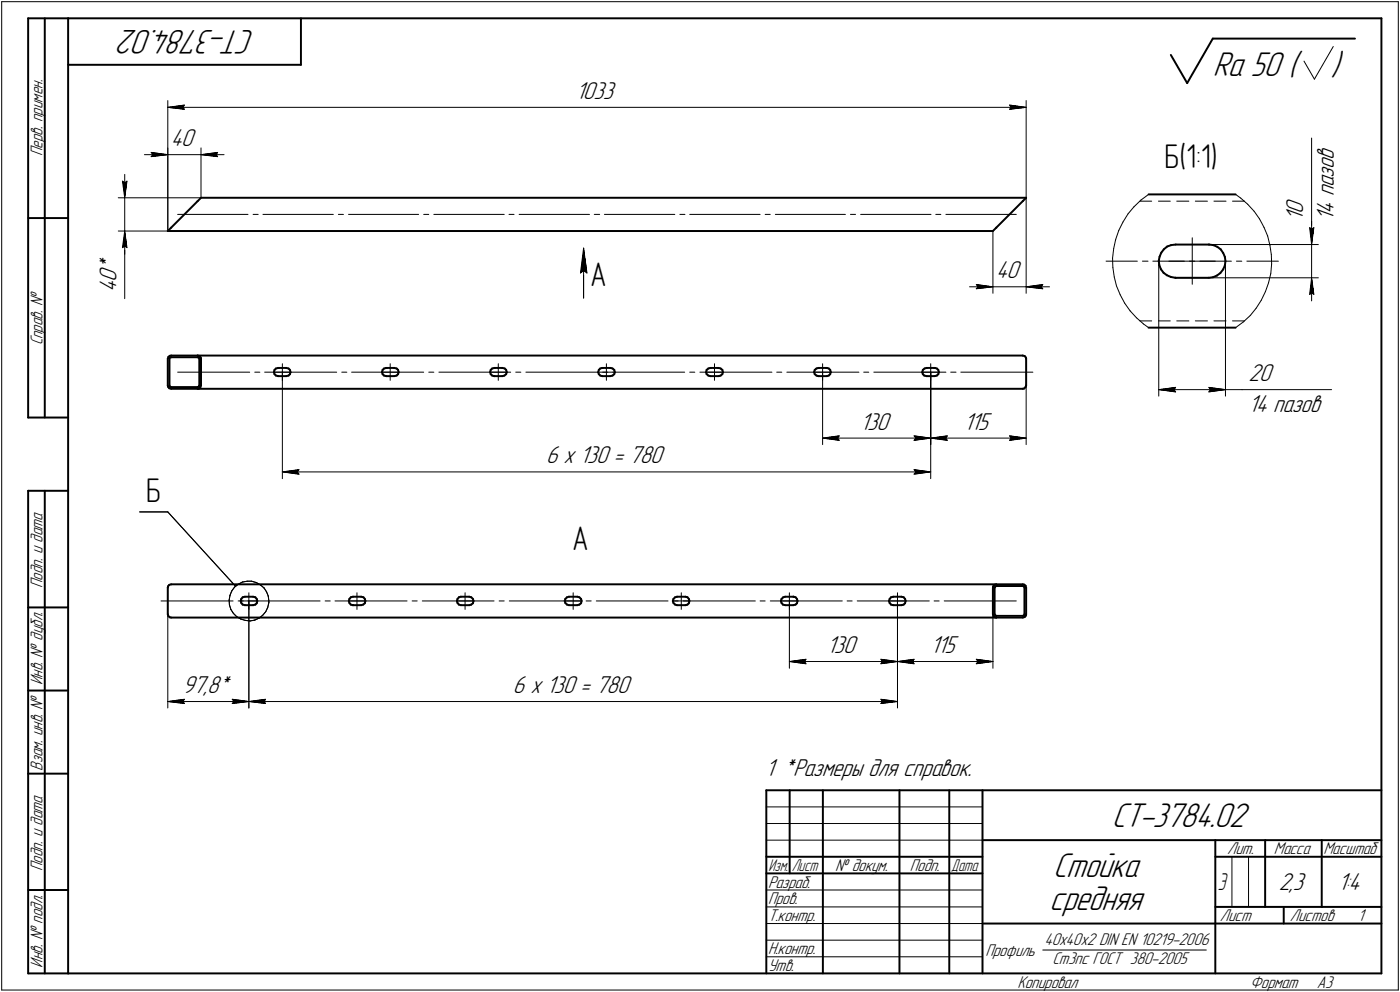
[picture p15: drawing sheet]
<svg xmlns="http://www.w3.org/2000/svg" width="421mm" height="298mm" viewBox="0 0 421 298" stroke-linecap="round" stroke-linejoin="round" font-family="sans-serif">
<defs><g id="words">
<g font-size="10.9">
<text x="76.6" y="9" transform="rotate(-180 76.6 9)">СТ-3784.02</text>
<text x="364.8" y="22.8">Ra 50 (</text>
<text x="400.3" y="22.8">)</text>
<text x="334.4" y="248.5">СТ-3784.02</text>
<text x="316.7" y="263.5">Стойка</text>
<text x="315.6" y="273.5">средняя</text>
</g>
<g font-size="10.3">
<text x="350.3" y="50.4">Б(1:1)</text>
<text x="177.5" y="85.8">А</text>
<text x="44" y="150.7">Б</text>
<text x="172" y="165.2">А</text>
</g>
<g font-size="7.8">
<text x="173.2" y="29.7">1033</text>
<text x="51.4" y="43.9">40</text>
<text x="401.1" y="53.5" transform="rotate(-90 401.1 53.5)">з</text>
<text x="401.1" y="50.8" transform="rotate(-90 401.1 50.8)">о</text>
<text x="401.1" y="48.1" transform="rotate(-90 401.1 48.1)">в</text>
<text x="401.1" y="59" transform="rotate(-90 401.1 59)">п</text>
<text x="401.1" y="56.3" transform="rotate(-90 401.1 56.3)">а</text>
<text x="392" y="64.3" transform="rotate(-90 392 64.3)">0</text>
<text x="401.1" y="64.3" transform="rotate(-90 401.1 64.3)">4</text>
<text x="392" y="66.5" transform="rotate(-90 392 66.5)">1</text>
<text x="401.1" y="66.5" transform="rotate(-90 401.1 66.5)">1</text>
<text x="35" y="81.4" transform="rotate(-90 35 81.4)">*</text>
<text x="299.5" y="83.6">40</text>
<text x="35" y="87.8" transform="rotate(-90 35 87.8)">4</text>
<text x="35" y="84.6" transform="rotate(-90 35 84.6)">0</text>
<text x="375.5" y="114.5">20</text>
<text x="375.5" y="123.7">14 пазов</text>
<text x="258.7" y="129.1">130</text>
<text x="289.8" y="129.1">115</text>
<text x="164.2" y="139.3">6 х 130 = 780</text>
<text x="248.7" y="196.3">130</text>
<text x="279.8" y="196.3">115</text>
<text x="54.9" y="208.2">97,8*</text>
<text x="154.2" y="208.2">6 х 130 = 780</text>
<text x="230.2" y="233.1">1 *Размеры для справок.</text>
<text x="384.6" y="267.5">2,3</text>
<text x="402.4" y="267.5">1:4</text>
</g>
<text font-size="7.5" x="366.3" y="267.5">Э</text>
<g font-size="5.4">
<text x="12.8" y="46.9" transform="rotate(-90 12.8 46.9)">Перв. примен.</text>
<text x="12.8" y="103.8" transform="rotate(-90 12.8 103.8)">Справ. !</text>
<text x="12.8" y="176.7" transform="rotate(-90 12.8 176.7)">Подп. и дата</text>
<text x="12.8" y="205.8" transform="rotate(-90 12.8 205.8)">Инв. ! дубл.</text>
<text x="12.8" y="231.6" transform="rotate(-90 12.8 231.6)">Взам. инв. !</text>
<text x="369.1" y="256.8">Лит.</text>
<text x="383.1" y="256.8">Масса</text>
<text x="398" y="256.8">Масштаб</text>
<text x="12.8" y="261.7" transform="rotate(-90 12.8 261.7)">Подп. и дата</text>
<text x="251.2" y="261.8">! докум.</text>
<text x="273.6" y="261.8">Подп.</text>
<text x="231" y="266.8">Разраб.</text>
<text x="231" y="271.8">Пров.</text>
<text x="231" y="276.8">Т.контр.</text>
<text x="366.9" y="276.8">Лист</text>
<text x="387.9" y="276.8">Листов</text>
<text x="408.4" y="276.8">1</text>
<text x="231" y="286.8">Н.контр.</text>
<text x="296.4" y="287.2">Профиль</text>
<text x="314.1" y="284.1">40х40х2 DIN EN 10219-2006</text>
<text x="12.8" y="290.8" transform="rotate(-90 12.8 290.8)">Инв. ! подл.</text>
<text x="231" y="291.8">Утв.</text>
<text x="316.5" y="289.8">Ст3пс ГОСТ 380-2005</text>
<text x="306" y="296.8">Копировал</text>
<text x="376" y="296.8">Формат</text>
<text x="396" y="296.8">A3</text>
</g>
<g font-size="5.3">
<text x="231.1" y="261.8">Изм.</text>
<text x="238.1" y="261.8">Лист</text>
<text x="286.1" y="261.8">Дата</text>
</g>
</g></defs>
<g fill="none" stroke="#000" stroke-width=".59">
<path d="M8.5 5.5v120zM8.5 5.5h12zM13.5 5.5v120zM20.5 5.5v287zM20.5 5.5h395zM20.5 19.5h70zM90.5 5.5v14zM352.1 16.5l4.9 8.5zM364.7 11.6l-7.7 13.4zM364.7 11.6h42.8zM415.5 5.5v287zM60.5 59.4h248.1z"/>
<path d="M60.5 59.4l-1.1 1.1zM308.6 59.4l-1 1.1zM345.4 58.4h26.2zM8.5 65.5h12zM50.5 69.4h248.1zM51.5 68.4l7.9-7.9zM51.5 68.4l-1 1zM298.6 69.4l1-1zM307.6 60.5l-8 7.9zM348.5 78.4l.2 1.3zM348.7 79.7l.5 1.2zM348.7 77.1l-.2 1.3z"/>
<path d="M349.2 75.9l-.5 1.2zM350 74.9l1-.8zM350 74.9l-.8 1zM351 74.1l1.2-.4zM352.2 73.7l1.4-.2zM353.6 73.5h10zM363.6 73.5h.1M363.6 73.5l1.3 .2zM364.9 73.7l1.2 .5zM366.1 74.2l1 .7zM367.1 74.9l.8 1.1zM367.9 76l.5 1.2z"/>
<path d="M368.4 79.8l-.5 1.1zM368.4 77.2l.2 1.3zM368.6 78.5l-.2 1.3zM345.4 98.5h26.2zM349.2 80.9l.7 1.1zM349.9 82l1 .7zM350.9 82.7l1.2 .5zM352.1 83.2l1.4 .3zM353.5 83.5h.1M353.6 83.5h10zM363.6 83.5l1.2-.2zM364.8 83.3l1.2-.5z"/>
<path d="M366 82.8l1-.8zM367.9 80.9l-.9 1.1zM50.5 107.8v8zM50.5 115.8v.4zM50.5 116.2l.4 .5zM50.6 107.3l-.1 .5zM50.6 107.3l.5-.4zM50.9 116.7l.6 .1zM51 115.8l.1 .4zM51 107.8v8zM51.1 116.2l.4 .1zM51.1 106.9l.4-.1z"/>
<path d="M51.1 107.4l-.1 .4zM51.1 107.4h.4zM51.5 107.4h7.9zM51.5 106.8h7.9zM51.5 116.3h7.9zM51.5 116.8h7.9zM59.4 106.8h248.2zM59.4 116.3l.4-.1zM59.4 116.8h248.2zM59.4 107.4h.4zM59.4 116.8h.5zM59.4 106.8l.6 .2z"/>
<path d="M59.8 107.4l.1 .4zM59.9 115.8l-.1 .4zM59.9 107.8v8zM60 107l.4 .4zM60.3 116.3l-.4 .5zM60.4 107.4l.1 .4zM60.5 107.8v8zM60.5 115.8l-.2 .5zM82.4 111.8l.1 .6zM82.5 111.2l-.1 .6zM82.5 112.4l.5 .5zM83 110.7l.7-.1z"/>
<path d="M83 110.7l-.5 .5zM83 112.9l.7 .1zM83.7 113h2.4zM83.7 110.6h2.4zM86.1 113l.7-.1zM86.1 110.6l.7 .1zM86.8 110.7l.4 .5zM87.2 112.4l-.4 .5zM87.2 111.2l.2 .6zM87.4 111.8l-.2 .6zM114.9 111.8l.2 .6zM115.1 111.2l.4-.5z"/>
<path d="M115.1 111.2l-.2 .6zM115.1 112.4l.4 .5zM115.5 110.7l.7-.1zM115.5 112.9l.7 .1zM116.2 113h2.4zM116.2 110.6h2.4zM118.6 113l.7-.1zM118.6 110.6l.7 .1zM119.3 112.9l.4-.5zM119.3 110.7l.4 .5zM119.7 111.2l.2 .6zM119.9 111.8l-.2 .6z"/>
<path d="M147.4 111.8l.2 .6zM147.6 111.2l.4-.5zM147.6 111.2l-.2 .6zM147.6 112.4l.4 .5zM148 110.7l.7-.1zM148 112.9l.6 .1zM148.6 113h.1M148.7 110.6h2.4zM148.7 113h2.4zM151.1 113l.6-.1zM151.1 110.6l.7 .1zM151.7 112.9l.5-.5z"/>
<path d="M151.8 110.7l.4 .5zM152.2 111.2l.2 .6zM152.4 111.8l-.2 .6zM179.9 111.8l.2 .6zM180.1 111.2l-.2 .6zM180.1 112.4l.4 .5zM180.5 110.7l.6-.1zM180.5 110.7l-.4 .5zM180.5 112.9l.6 .1zM181.1 110.6h2.5zM181.1 113h2.5zM183.6 113l.6-.1z"/>
<path d="M183.6 110.6l.6 .1zM184.2 112.9l.5-.5zM184.2 110.7l.5 .5zM184.7 111.2l.2 .6zM184.9 111.8l-.2 .6zM212.3 111.8l.2 .6zM212.5 111.2l.5-.5zM212.5 111.2l-.2 .6zM212.5 112.4l.5 .5zM213 110.7l.6-.1zM213 112.9l.6 .1zM213.6 113h2.6z"/>
<path d="M213.6 110.6h2.6zM216.2 113l.5-.1zM216.2 110.6l.5 .1zM216.7 112.9l.6-.5zM216.7 110.7l.6 .5zM217.3 111.2l.1 .6zM217.4 111.8l-.1 .6zM244.9 111.8l.1 .6zM245 111.2l.5-.5zM245 111.2l-.1 .6zM245 112.4l.5 .5zM245.5 110.7l.6-.1z"/>
<path d="M245.5 112.9l.6 .1zM246.1 113h2.6zM246.1 110.6h2.6zM248.7 113l.6-.1zM248.7 110.6l.6 .1zM249.3 112.9l.4-.5zM249.3 110.7l.4 .5zM249.7 111.2l.2 .6zM249.9 111.8l-.2 .6zM277.4 111.8l.1 .6zM277.5 111.2l.5-.5zM277.5 111.2l-.1 .6z"/>
<path d="M277.5 112.4l.5 .5zM278 112.9l.6 .1zM278 110.7l.6-.1zM278.6 110.6h2.5zM278.6 113h2.5zM281.1 113l.7-.1zM281.2 110.6h.1M281.2 110.6l.6 .1zM281.8 112.9l.4-.5zM281.8 110.7l.4 .5zM282.2 111.2l.2 .6zM282.4 111.8l-.2 .6z"/>
<path d="M307.6 106.8l.6 .2zM307.6 116.8h.4zM308.2 107l.3 .4zM308.4 116.3l-.4 .5zM308.5 107.4l.1 .4zM308.6 107.8v8zM308.6 115.8l-.2 .5zM8.5 125.5h12zM8.5 147.5v145zM8.5 147.5h12zM13.5 147.5v145zM50.5 176.6v8z"/>
<path d="M50.5 176.2v.4zM50.9 175.8l.6-.2zM50.9 175.8l-.4 .4zM51.5 175.6h248.1zM73 179.5l.7-.2zM73 179.5l-.4 .5zM73.7 179.3h2.4zM76.1 179.3l.7 .2zM76.8 179.5l.4 .5zM105.5 179.5l.7-.2zM105.5 179.5l-.4 .5zM106.2 179.3h2.4z"/>
<path d="M108.6 179.3l.7 .2zM109.3 179.5l.4 .5zM138 179.5l.6-.2zM138 179.5l-.4 .5zM138.6 179.3h2.5zM141.1 179.3l.6 .2zM141.7 179.5l.5 .5zM170.5 179.5l.6-.2zM170.5 179.5l-.5 .5zM171.1 179.3h2.6zM173.7 179.3l.5 .2zM174.2 179.5l.6 .5z"/>
<path d="M203 179.5l.6-.2zM203 179.5l-.5 .5zM203.6 179.3h2.6zM206.2 179.3l.6 .2zM206.8 179.5l.4 .5zM235.5 179.5l.6-.2zM235.5 179.5l-.5 .5zM236.1 179.3h2.5zM238.7 179.3h.1M238.7 179.3l.6 .2zM239.3 179.5l.4 .5zM268 179.5l.6-.2z"/>
<path d="M268 179.5l-.5 .5zM268.6 179.3h2.5zM271.1 179.3l.7 .2zM271.8 179.5l.4 .5zM298.6 176.6v8zM298.7 176.2l-.1 .4zM299 175.8l.6-.2zM299 175.8l-.3 .4zM299.1 176.6v8zM299.3 176.3l.3-.2zM299.3 176.3l-.2 .3zM299.6 176.1h8z"/>
<path d="M299.6 175.6h8zM307.6 175.6l.4 .1zM307.6 176.1l.4 .2zM308 175.7l.4 .3zM308 176.3l.1 .3zM308.1 176.6v8zM308.4 176l.2 .6zM308.6 176.6v8zM8.5 182.5h12zM50.5 184.6l.1 .6zM50.6 185.2l.5 .3zM51.1 185.5l.4 .1z"/>
<path d="M51.5 185.6h248.1zM72.4 180.6l.2 .6zM72.6 180l-.2 .6zM72.6 181.2l.4 .5zM73 181.7l.7 .2zM73.7 181.9h2.4zM76.1 181.9l.7-.2zM76.8 181.7l.4-.4zM77.2 180l.2 .6zM77.4 180.6l-.2 .7zM104.9 180.6l.2 .6zM105.1 180l-.2 .6z"/>
<path d="M105.1 181.2l.4 .5zM105.5 181.7l.6 .2zM106.1 181.9h.1M106.2 181.9h2.4zM108.6 181.9l.6-.2zM109.2 181.7l.5-.4zM109.7 180l.2 .6zM109.9 180.6l-.2 .7zM137.4 180.6l.2 .6zM137.6 180l-.2 .6zM137.6 181.2l.4 .5zM138 181.7l.6 .2z"/>
<path d="M138.6 181.9h2.5zM141.1 181.9l.6-.2zM141.7 181.7l.5-.4zM142.2 180l.2 .6zM142.4 180.6l-.2 .7zM169.8 180.6l.2 .6zM170 180l-.2 .6zM170 181.2l.5 .5zM170.5 181.7l.6 .2zM171.1 181.9h2.6zM173.7 181.9l.5-.2zM174.2 181.7l.6-.4z"/>
<path d="M174.8 180l.1 .6zM174.9 180.6l-.1 .7zM202.4 180.6l.1 .6zM202.5 180l-.1 .6zM202.5 181.2l.5 .5zM203 181.7l.6 .2zM203.6 181.9h2.6zM206.2 181.9l.6-.2zM206.8 181.7l.4-.4zM207.2 180l.1 .6zM207.3 180.6l-.1 .7zM234.9 180.6l.1 .6z"/>
<path d="M235 180l-.1 .6zM235 181.2l.5 .5zM235.5 181.7l.6 .2zM236.1 181.9h2.5zM238.6 181.9l.7-.2zM239.3 181.7l.4-.4zM239.7 180l.2 .6zM239.9 180.6l-.2 .7zM267.4 180.6l.1 .6zM267.5 180l-.1 .6zM267.5 181.2l.5 .5zM268 181.7l.6 .2z"/>
<path d="M268.6 181.9h2.5zM271.1 181.9l.7-.2zM271.8 181.7l.4-.4zM272.2 180l.2 .6zM272.4 180.6l-.2 .7zM298.6 184.6l.2 .6zM298.8 185.2l.4 .3zM299.1 184.6l.2 .3zM299.2 185.5l.4 .1zM299.3 184.9l.3 .2zM299.6 185.1h8zM299.6 185.6h8z"/>
<path d="M307.6 185.6l.6-.2zM307.6 185.1l.4-.2zM308.1 184.6l-.1 .3zM308.5 185l-.3 .4zM308.6 184.6l-.1 .4zM8.5 207.5h12zM8.5 232.5h12zM230.5 237.5h185zM230.5 237.5v55zM237.5 237.5v25zM247.5 237.5v55zM270.5 237.5v55z"/>
<path d="M285.5 237.5v55zM295.5 237.5v55zM230.5 257.5h65zM295.5 252.5h120zM365.5 252.5v40zM365.5 257.5h15zM380.5 252.5v20zM380.5 257.5h35zM397.5 252.5v20zM8.5 267.5h12zM230.5 262.5h65zM295.5 277.5h70z"/>
<path d="M365.5 277.5h50zM365.5 272.5h50zM386.1 272.5v5zM8.5 292.5h12zM20.5 292.5h395z"/>
</g>
<g fill="none" stroke="#000" stroke-width=".3">
<path d="M.5 .5v297zM.5 .5h420zM392.2 18.4l3.1 5.4zM401 14l-5.7 9.8zM420.5 .5v297zM50.5 30.2v39.2zM50.5 32.3l5-.7zM50.5 32.3l5 .6zM50.5 32.3h258.1zM54.9 32.3l.6 .6zM55.5 31.6l-.6 .7zM303.6 32.9l5-.6z"/>
<path d="M303.6 31.6l.5 .7zM303.6 31.6l5 .7zM304.1 32.3l-.5 .6zM308.6 30.2v29.2zM35.6 59.4h24.9zM36.8 54.4l.7 .5zM36.8 54.4l.7 5zM37.5 54.9l.7-.5zM37.5 52.4v7zM37.5 59.4v10zM38.2 54.4l-.7 5zM43.4 46.5h7.1z"/>
<path d="M45.5 45.8l5 .7zM45.5 45.8l.5 .7zM45.5 47.1l5-.6zM46 46.5l-.5 .6zM50.5 44.4v25zM50.5 46.5h10zM60.5 44.4v15zM60.5 46.5l4.9 .6zM60.5 46.5l4.9-.7zM60.5 46.5h6.9zM64.9 46.5l.5 .6zM65.4 45.8l-.5 .7z"/>
<path d="M308.6 59.4v28.7zM371.6 58.4l1.5 1.1zM373.1 59.5l2.1 1.9zM394.5 41.5v26.9zM35.6 69.4h14.9zM36.8 74.4l.7-.5zM37.5 69.4v5zM37.5 74.4v15.3zM37.5 69.4l-.7 5zM37.5 73.9l.7 .5zM37.5 69.4l.7 5zM37.5 69.4v7.1z"/>
<path d="M53.4 64.4h21.2zM76.1 64.4h1.5zM79.1 64.4h21.1zM101.8 64.4h1.5zM104.8 64.4h21.1zM127.4 64.4h1.5zM130.5 64.4h21.1zM153.1 64.4h1.5zM156.1 64.4h21.2zM175.5 74.6v15zM175.5 74.6l1 7.4zM175.5 74.6l-.9 7.4z"/>
<path d="M178.7 64.4h1.6zM181.8 64.4h21.1zM204.5 64.4h1.5zM207.4 64.4h21.2zM230.1 64.4h1.5zM233.2 64.4h21.1zM255.8 64.4h1.5zM258.8 64.4h21.2zM281.4 64.4h1.6zM284.5 64.4h21.1zM298.6 69.4v18.7zM332.7 78.5h9.4z"/>
<path d="M334.6 77.6l.1 2.7zM334.9 74.7l-.3 2.9zM335.5 72l-.6 2.7zM336.5 69.3l-1 2.7zM337.7 66.7l-1.2 2.6zM339.3 64.3l-1.6 2.4zM341 62.1l2.2-2zM341 62.1l-1.7 2.2zM342.8 60.5h3.6zM343.2 60.1l2.2-1.7zM343.6 78.5h1.7zM346.7 78.5h9.5z"/>
<path d="M348.4 60.5h3.6zM348.5 78.5v40.5zM351.5 78.5h7.1zM353.6 73.5h42.9zM353.9 60.5h3.6zM357.7 78.5h1.6zM358.6 78.5v6.9zM358.6 71.5v7zM358.6 78.5h6.9zM359.5 60.5h3.6zM360.8 78.5h9.5zM365.1 60.5h3.6z"/>
<path d="M368.6 78.5v40.5zM370.7 60.5h3.6zM371.9 78.5h1.6zM375 78.5h9.5zM375.2 61.4l2 2.1zM377.2 63.5l1.6 2.3zM378.8 65.8l1.4 2.5zM380.2 68.3l1.1 2.7zM381.3 71l.6 2.7zM381.9 73.7l.5 2.8zM382.4 76.5v2.8zM382.4 79.3l-.2 2.9z"/>
<path d="M393.9 68.4l.6 .5zM393.9 68.4l.6 5.1zM394.5 68.4v5.1zM394.5 68.9l.6-.5zM394.5 66.5v7zM394.5 73.5v10zM395.1 68.4l-.6 5.1zM174.6 82l.9-.7zM175.5 81.3l1 .7zM291.6 86.2h7zM293.6 85.5l5 .7zM293.6 85.5l.5 .7z"/>
<path d="M293.6 86.8l5-.6zM294.1 86.2l-.5 .6zM298.6 86.2h10zM308.6 86.2l5 .6zM308.6 86.2l5-.7zM308.6 86.2h7zM313.1 86.2l.5 .6zM313.6 85.5l-.5 .7zM334.7 80.3l.4 2.9zM335.1 83.2l.7 2.7zM335.8 85.9l1.1 2.7zM336.9 88.6l1.3 2.5z"/>
<path d="M338.2 91.1l1.7 2.3zM339.9 93.4l1.9 2.1zM341.8 95.5l2.1 1.9zM342.8 96.4h3.6zM343.9 97.4l1.5 1.1zM348.4 96.4h3.6zM353.6 83.5h42.9zM353.9 96.4h3.6zM359.5 96.4h3.6zM365.1 96.4h3.6zM370.7 96.4h3.6zM371.6 98.5l2.3-1.7z"/>
<path d="M373.9 96.8l2.1-2zM377.8 92.6l-1.8 2.2zM379.3 90.3l-1.5 2.3zM380.6 87.6l-1.3 2.7zM381.5 85l-.9 2.6zM382.2 82.2l-.7 2.8zM393.9 88.5l.6-.5zM394.5 83.5l-.6 5zM394.5 88l.6 .5zM394.5 83.5l.6 5zM394.5 83.5v6.9zM53.4 111.8h21.7z"/>
<path d="M76.6 111.8h1.5zM79.6 111.8h21.7zM82.4 111.8h5zM84.9 109.3v5zM84.9 111.8v32zM102.8 111.8h1.5zM105.7 111.8h21.7zM114.9 111.8h5zM117.3 109.3v5zM128.9 111.8h1.6zM132 111.8h21.6zM147.4 111.8h5z"/>
<path d="M149.9 109.3v5zM155.1 111.8h1.5zM158.2 111.8h21.5zM179.9 111.8h5zM181.3 111.8h1.5zM182.4 109.3v5zM184.3 111.8h21.6zM207.4 111.8h1.6zM210.5 111.8h21.7zM212.3 111.8h5.1zM214.9 109.3v5zM233.6 111.8h1.5z"/>
<path d="M236.6 111.8h21.7zM244.9 111.8h5zM247.4 109.3v5zM247.4 111.8v21.8zM259.8 111.8h1.5zM262.8 111.8h21.7zM277.4 111.8h5zM279.9 109.3v5zM279.9 111.8v21.8zM279.9 111.8v32zM285.9 111.8h1.6zM289 111.8h21.6z"/>
<path d="M308.6 115.8v17.8zM348.5 117.1l5.1-.7zM348.5 117.1l5.1 .7zM348.5 117.1h20.1zM353.1 117.1l.5 .7zM353.6 116.4l-.5 .7zM363.6 117.8l5-.7zM363.6 116.4l.5 .7zM363.6 116.4l5 .7zM364.1 117.1l-.5 .7zM368.6 117.1h4.9zM373.5 117.1h27z"/>
<path d="M247.4 131.7l5-.7zM247.4 131.7l5 .6zM247.4 131.7h32.5zM251.9 131.7l.5 .6zM252.4 131l-.5 .7zM274.9 132.3l5-.6zM274.9 131l.5 .7zM274.9 131l5 .7zM275.4 131.7l-.5 .6zM279.9 131.7l5-.7zM279.9 131.7l5 .6zM279.9 131.7h28.7z"/>
<path d="M284.4 131.7l.5 .6zM284.9 131l-.5 .7zM303.6 132.3l5-.6zM303.6 131l.5 .7zM303.6 131l5 .7zM304.1 131.7l-.5 .6zM42 153.8h8.5zM50.5 153.8l20.4 22.4zM84.9 141.8l5-.7zM84.9 141.8l5 .7zM84.9 141.8h195zM89.4 141.8l.5 .7z"/>
<path d="M89.9 141.1l-.5 .7zM274.9 142.5l5-.7zM274.9 141.1l.5 .7zM274.9 141.1l5 .7zM275.4 141.8l-.5 .7zM69.2 178.9l-.3 1.4zM69.7 177.6l-.5 1.3zM70.5 176.4l1.1-.8zM70.5 176.4l-.8 1.2zM71.6 175.6l1.3-.7zM72.9 174.9l1.4-.2zM74.3 174.7h1.4z"/>
<path d="M74.8 178.1v5zM75.7 174.7l1.4 .4zM77.1 175.1l1.2 .7zM78.3 175.8l1.1 .9zM79.4 176.7l.8 1.2zM80.2 177.9l.5 1.3zM80.7 179.2l.2 1.4zM107.4 178.1v5zM139.9 178.1v5zM172.4 178.1v5zM204.9 178.1v5zM237.4 178.1v5z"/>
<path d="M269.9 178.1v5zM48.4 180.6h21.7zM50.5 184.6v28.2zM68.9 180.3l.1 1.5zM69 181.8l.4 1.3zM69.4 183.1l.8 1.2zM70.2 184.3l1 1zM71.2 185.3l1.2 .7zM71.6 180.6h1.6zM72.4 180.6h5zM72.4 186l1.3 .4zM73.7 186.4l1.5 .2z"/>
<path d="M74.6 180.6h21.7zM74.8 180.6v32.2zM75.2 186.6l1.4-.2zM76.6 186.4l1.3-.6zM77.9 185.8l1.1-.9zM79.9 183.8l-.9 1.1zM80.5 182.5l-.6 1.3zM80.9 181.1l-.4 1.4zM80.9 180.6v.5zM97.8 180.6h1.5zM100.8 180.6h21.6zM104.9 180.6h5z"/>
<path d="M124 180.6h1.5zM127 180.6h21.6zM137.4 180.6h5zM150.1 180.6h1.5zM153.2 180.6h21.6zM169.8 180.6h5.1zM176.3 180.6h1.5zM179.3 180.6h21.6zM202.4 180.6h4.9zM202.4 180.6h1.6zM205.5 180.6h21.7zM228.6 180.6h1.5z"/>
<path d="M231.6 180.6h21.7zM234.9 180.6h5zM237.4 180.6v20.2zM237.4 198.8l5-.7zM237.4 198.8l5 .7zM237.4 198.8h32.5zM241.9 198.8l.5 .7zM242.4 198.1l-.5 .7zM254.8 180.6h1.5zM257.8 180.6h21.7zM264.9 199.5l5-.7zM264.9 198.1l.4 .7z"/>
<path d="M264.9 198.1l5 .7zM265.3 198.8l-.4 .7zM267.4 180.6h5zM269.9 180.6v20.2zM269.9 180.6v32.2zM269.9 198.8l5-.7zM269.9 198.8l5 .7zM269.9 198.8h28.7zM274.4 198.8l.5 .7zM274.9 198.1l-.5 .7zM280.9 180.6h1.5zM284 180.6h21.6z"/>
<path d="M293.6 199.5l5-.7zM293.6 198.1l.5 .7zM293.6 198.1l5 .7zM294.1 198.8l-.5 .7zM298.6 184.6v16.2zM50.5 210.8l5-.7zM50.5 210.8l5 .6zM50.5 210.8h24.3zM54.9 210.8l.6 .6zM55.5 210.1l-.6 .7zM69.8 211.4l5-.6zM69.8 210.1l.6 .7z"/>
<path d="M69.8 210.1l5 .7zM70.4 210.8l-.6 .6zM74.8 210.8l5-.7zM74.8 210.8l5 .6zM74.8 210.8h195.1zM79.4 210.8l.4 .6zM79.8 210.1l-.4 .7zM264.9 211.4l5-.6zM264.9 210.1l.4 .7zM264.9 210.1l5 .7zM265.3 210.8l-.4 .6zM230.5 247.5h65z"/>
<path d="M230.5 252.5h65zM230.5 242.5h65zM370.5 257.5v15zM375.5 257.5v15zM230.5 267.5h65zM230.5 272.5h65zM230.5 277.5h65zM.5 297.5h420zM230.5 282.5h65zM230.5 287.5h65zM313.6 285.5h49.2z"/>
</g>
<g fill="#fff" stroke="#fff" stroke-width=".3">
<path d="M51.4 38.3h8.1zM51.4 38.4h8.1zM51.4 38.4h8.1zM51.4 38.5h8.1zM51.4 38.6h8.1zM51.4 38.7h8.1zM51.4 38.8h8.1zM51.4 38.9h8.1zM51.4 38.9h8.1zM51.4 39h8.1zM51.4 39.1h8.1zM51.4 39.2h8.1zM51.4 39.3h8.1zM51.4 39.4h8.1zM51.4 39.5h8.1zM51.4 39.5h8.1zM51.4 39.6h8.1zM51.4 39.7h8.1zM51.4 39.8h8.1zM51.4 39.9h8.1zM51.4 40h8.1zM51.4 40h8.1zM51.4 40.1h8.1zM51.4 40.2h8.1zM51.4 40.3h8.1zM51.4 40.4h8.1zM51.4 40.5h8.1zM51.4 40.6h8.1zM51.4 40.6h8.1zM51.4 40.7h8.1zM51.4 40.8h8.1zM51.4 40.9h8.1zM51.4 41h8.1zM51.4 41.1h8.1zM51.4 41.1h8.1zM51.4 41.2h8.1zM51.4 41.3h8.1zM51.4 41.4h8.1zM51.4 41.5h8.1zM51.4 41.6h8.1zM51.4 41.7h8.1zM51.4 41.7h8.1zM51.4 41.8h8.1zM51.4 41.9h8.1zM51.4 42h8.1zM51.4 42.1h8.1zM51.4 42.2h8.1zM51.4 42.2h8.1zM51.4 42.3h8.1zM51.4 42.4h8.1zM51.4 42.5h8.1zM51.4 42.6h8.1zM51.4 42.7h8.1zM51.4 42.8h8.1zM51.4 42.8h8.1zM51.4 42.9h8.1zM51.4 43h8.1zM51.4 43.1h8.1zM51.4 43.2h8.1zM51.4 43.3h8.1zM51.4 43.3h8.1zM51.4 43.4h8.1zM51.4 43.5h8.1zM51.4 43.6h8.1zM51.4 43.7h8.1zM51.4 43.8h8.1zM51.4 43.9h8.1zM51.4 43.9h8.1zM51.4 44h8.1zM51.4 44.1h8.1zM51.4 44.2h8.1zM51.4 44.3h8.1zM51.4 44.4h8.1zM51.4 44.4h8.1zM51.4 44.5h8.1zM51.4 44.6h8.1zM51.4 44.7h8.1zM51.4 44.8h8.1zM51.4 44.9h8.1zM51.4 45h8.1zM51.4 45h8.1zM51.4 45.1h8.1zM51.4 45.2h8.1zM51.4 45.3h8.1zM51.4 45.4h8.1z"/>
<path d="M45 45.3h.6zM45 45.4h1.2zM45 45.5h1.8zM45 45.6h2.5zM45 45.6h3.1zM45 45.7h3.7zM45 45.8h3.9zM45 45.9h4.1zM45 46h4.3zM45 46.1h4.5zM45 46.1h4.7zM45 46.2h4.9zM45 46.3h5.1zM45 46.4h5.3zM45 46.5h5.5zM45 46.6h5.3zM45 46.7h5zM45 46.7h4.9zM45 46.8h4.6zM45 46.9h4.4zM45 47h4.2zM45 47.1h3.9zM45 47.2h3.7zM45 47.2h3.1zM45 47.3h2.5zM45 47.4h1.8zM45 47.5h1.2zM45 47.6h.6z"/>
<path d="M65.4 45.3h.6zM64.8 45.4h1.2zM64.1 45.5h1.9zM63.5 45.6h2.5zM62.9 45.6h3.1zM62.2 45.7h3.8zM62.1 45.8h3.9zM61.9 45.9h4.1zM61.6 46h4.4zM61.5 46.1h4.5zM61.3 46.1h4.7zM61 46.2h5zM60.9 46.3h5.1zM60.7 46.4h5.3zM60.5 46.5h5.5zM60.7 46.6h5.3zM61 46.7h5zM61.1 46.7h4.9zM61.4 46.8h4.6zM61.6 46.9h4.4zM61.8 47h4.2zM62.1 47.1h3.9zM62.2 47.2h3.8zM62.9 47.2h3.1zM63.5 47.3h2.5zM64.1 47.4h1.9zM64.8 47.5h1.2zM65.4 47.6h.6z"/>
<path d="M29.4 76.5h7.1zM29.4 76.5h7.1zM29.4 76.6h7.1zM29.4 76.7h7.1zM29.4 76.8h7.1zM29.4 76.9h7.1zM29.4 77h7.1zM29.4 77h7.1zM29.4 77.1h7.1zM29.4 77.2h7.1zM29.4 77.3h7.1zM29.4 77.4h7.1zM29.4 77.5h7.1zM29.4 77.6h7.1zM29.4 77.6h7.1zM29.4 77.7h7.1zM29.4 77.8h7.1zM29.4 77.9h7.1zM29.4 78h7.1zM29.4 78.1h7.1zM29.4 78.1h7.1zM29.4 78.2h7.1zM29.4 78.3h7.1zM29.4 78.4h7.1zM29.4 78.5h7.1zM29.4 78.6h7.1zM29.4 78.7h7.1zM29.4 78.7h7.1zM29.4 78.8h7.1zM29.4 78.9h7.1zM29.4 79h7.1zM29.4 79.1h7.1zM29.4 79.2h7.1zM29.4 79.2h7.1zM29.4 79.3h7.1zM29.4 79.4h7.1zM29.4 79.5h7.1zM29.4 79.6h7.1zM29.4 79.7h7.1zM29.4 79.8h7.1zM29.4 79.8h7.1zM29.4 79.9h7.1zM29.4 80h7.1zM29.4 80.1h7.1zM29.4 80.2h7.1zM29.4 80.3h7.1zM29.4 80.3h7.1zM29.4 80.4h7.1zM29.4 80.5h7.1zM29.4 80.6h7.1zM29.4 80.7h7.1zM29.4 80.8h7.1zM29.4 80.9h7.1zM29.4 80.9h7.1zM29.4 81h7.1zM29.4 81.1h7.1zM29.4 81.2h7.1zM29.4 81.3h7.1zM29.4 81.4h7.1zM29.4 81.4h7.1zM29.4 81.5h7.1zM29.4 81.6h7.1zM29.4 81.7h7.1zM29.4 81.8h7.1zM29.4 81.9h7.1zM29.4 82h7.1zM29.4 82h7.1zM29.4 82.1h7.1zM29.4 82.2h7.1zM29.4 82.3h7.1zM29.4 82.4h7.1zM29.4 82.5h7.1zM29.4 82.5h7.1zM29.4 82.6h7.1zM29.4 82.7h7.1zM29.4 82.8h7.1zM29.4 82.9h7.1zM29.4 83h7.1zM29.4 83.1h7.1zM29.4 83.1h7.1zM29.4 83.2h7.1zM29.4 83.3h7.1zM29.4 83.4h7.1zM29.4 83.5h7.1zM29.4 83.6h7.1zM29.4 83.7h7.1zM29.4 83.7h7.1zM29.4 83.8h7.1zM29.4 83.9h7.1zM29.4 84h7.1zM29.4 84.1h7.1zM29.4 84.2h7.1zM29.4 84.2h7.1zM29.4 84.3h7.1zM29.4 84.4h7.1zM29.4 84.5h7.1zM29.4 84.6h7.1zM29.4 84.7h7.1zM29.4 84.8h7.1zM29.4 84.8h7.1zM29.4 84.9h7.1zM29.4 85h7.1zM29.4 85.1h7.1zM29.4 85.2h7.1zM29.4 85.3h7.1zM29.4 85.3h7.1zM29.4 85.4h7.1zM29.4 85.5h7.1zM29.4 85.6h7.1zM29.4 85.7h7.1zM29.4 85.8h7.1zM29.4 85.9h7.1zM29.4 85.9h7.1zM29.4 86h7.1zM29.4 86.1h7.1zM29.4 86.2h7.1zM29.4 86.3h7.1zM29.4 86.4h7.1zM29.4 86.4h7.1zM29.4 86.5h7.1zM29.4 86.6h7.1zM29.4 86.7h7.1zM29.4 86.8h7.1zM29.4 86.9h7.1zM29.4 87h7.1zM29.4 87h7.1zM29.4 87.1h7.1zM29.4 87.2h7.1zM29.4 87.3h7.1zM29.4 87.4h7.1zM29.4 87.5h7.1zM29.4 87.5h7.1zM29.4 87.6h7.1zM29.4 87.7h7.1z"/>
<path d="M36.3 53.9h2.5zM36.4 54h2.4zM36.4 54.1h2.4zM36.4 54.2h2.4zM36.4 54.3h2.4zM36.4 54.4h2.4zM36.4 54.4h2.4zM36.4 54.5h2.4zM36.5 54.6h2.2zM36.5 54.7h2.2zM36.5 54.8h2.2zM36.5 54.9h2.2zM36.5 54.9h2.2zM36.5 55h2.2zM36.5 55.1h2.2zM36.6 55.2h2zM36.6 55.3h2zM36.6 55.4h2zM36.6 55.5h2zM36.6 55.5h2zM36.6 55.6h2zM36.6 55.7h2zM36.6 55.8h1.9zM36.7 55.9h1.8zM36.7 56h1.8zM36.7 56h1.8zM36.7 56.1h1.8zM36.7 56.2h1.8zM36.7 56.3h1.8zM36.7 56.4h1.8zM36.7 56.5h1.7zM36.7 56.6h1.7zM36.7 56.6h1.7zM36.7 56.7h1.7zM36.7 56.8h1.7zM36.7 56.9h1.7zM36.7 57h1.7zM36.8 57.1h1.6zM36.8 57.1h1.6zM36.8 57.2h1.6zM36.8 57.3h1.6zM36.8 57.4h1.6zM36.8 57.5h1.6zM36.8 57.6h1.6zM36.8 57.7h1.5zM36.9 57.7h1.4zM36.9 57.8h1.4zM37 57.9h1.2zM37 58h1.2zM37 58.1h1.1zM37.1 58.2h1zM37.1 58.3h.9zM37.2 58.3h.8zM37.2 58.4h.8zM37.2 58.5h.7zM37.3 58.6h.6zM37.3 58.7h.5zM37.3 58.8h.5zM37.3 58.8h.5zM37.3 58.9h.5zM37.4 59h.4zM37.4 59.1h.3zM37.4 59.2h.3z"/>
<path d="M37.4 69.7h.3zM37.4 69.8h.3zM37.4 69.8h.4zM37.3 69.9h.5zM37.3 70h.5zM37.3 70.1h.5zM37.3 70.2h.5zM37.3 70.3h.6zM37.2 70.4h.7zM37.2 70.4h.8zM37.2 70.5h.8zM37.1 70.6h.9zM37.1 70.7h1zM37 70.8h1.1zM37 70.9h1.2zM37 71h1.2zM36.9 71h1.4zM36.9 71.1h1.4zM36.8 71.2h1.5zM36.8 71.3h1.6zM36.8 71.4h1.6zM36.8 71.5h1.6zM36.8 71.5h1.6zM36.8 71.6h1.6zM36.8 71.7h1.6zM36.8 71.8h1.6zM36.7 71.9h1.7zM36.7 72h1.7zM36.7 72.1h1.7zM36.7 72.1h1.7zM36.7 72.2h1.7zM36.7 72.3h1.7zM36.7 72.4h1.7zM36.7 72.5h1.8zM36.7 72.6h1.8zM36.7 72.6h1.8zM36.7 72.7h1.8zM36.7 72.8h1.8zM36.7 72.9h1.8zM36.7 73h1.8zM36.6 73.1h1.9zM36.6 73.2h2zM36.6 73.2h2zM36.6 73.3h2zM36.6 73.4h2zM36.6 73.5h2zM36.6 73.6h2zM36.6 73.7h2zM36.5 73.7h2.2zM36.5 73.8h2.2zM36.5 73.9h2.2zM36.5 74h2.2zM36.5 74.1h2.2zM36.5 74.2h2.2zM36.5 74.3h2.2zM36.4 74.3h2.4zM36.4 74.4h2.4zM36.4 74.5h2.4zM36.4 74.6h2.4zM36.4 74.7h2.4zM36.4 74.8h2.4zM36.4 74.8h2.4z"/>
<path d="M299.6 78h8.1zM299.6 78.1h8.1zM299.6 78.1h8.1zM299.6 78.2h8.1zM299.6 78.3h8.1zM299.6 78.4h8.1zM299.6 78.5h8.1zM299.6 78.6h8.1zM299.6 78.7h8.1zM299.6 78.7h8.1zM299.6 78.8h8.1zM299.6 78.9h8.1zM299.6 79h8.1zM299.6 79.1h8.1zM299.6 79.2h8.1zM299.6 79.2h8.1zM299.6 79.3h8.1zM299.6 79.4h8.1zM299.6 79.5h8.1zM299.6 79.6h8.1zM299.6 79.7h8.1zM299.6 79.8h8.1zM299.6 79.8h8.1zM299.6 79.9h8.1zM299.6 80h8.1zM299.6 80.1h8.1zM299.6 80.2h8.1zM299.6 80.3h8.1zM299.6 80.3h8.1zM299.6 80.4h8.1zM299.6 80.5h8.1zM299.6 80.6h8.1zM299.6 80.7h8.1zM299.6 80.8h8.1zM299.6 80.9h8.1zM299.6 80.9h8.1zM299.6 81h8.1zM299.6 81.1h8.1zM299.6 81.2h8.1zM299.6 81.3h8.1zM299.6 81.4h8.1zM299.6 81.4h8.1zM299.6 81.5h8.1zM299.6 81.6h8.1zM299.6 81.7h8.1zM299.6 81.8h8.1zM299.6 81.9h8.1zM299.6 82h8.1zM299.6 82h8.1zM299.6 82.1h8.1zM299.6 82.2h8.1zM299.6 82.3h8.1zM299.6 82.4h8.1zM299.6 82.5h8.1zM299.6 82.5h8.1zM299.6 82.6h8.1zM299.6 82.7h8.1zM299.6 82.8h8.1zM299.6 82.9h8.1zM299.6 83h8.1zM299.6 83.1h8.1zM299.6 83.1h8.1zM299.6 83.2h8.1zM299.6 83.3h8.1zM299.6 83.4h8.1zM299.6 83.5h8.1zM299.6 83.6h8.1zM299.6 83.7h8.1zM299.6 83.7h8.1zM299.6 83.8h8.1zM299.6 83.9h8.1zM299.6 84h8.1zM299.6 84.1h8.1zM299.6 84.2h8.1zM299.6 84.2h8.1zM299.6 84.3h8.1zM299.6 84.4h8.1zM299.6 84.5h8.1zM299.6 84.6h8.1zM299.6 84.7h8.1zM299.6 84.8h8.1zM299.6 84.8h8.1zM299.6 84.9h8.1zM299.6 85h8.1zM299.6 85.1h8.1z"/>
<path d="M313.5 85h.6zM312.9 85.1h1.2zM312.3 85.2h1.8zM311.7 85.3h2.4zM311.1 85.3h3zM310.4 85.4h3.7zM310.2 85.5h3.9zM310 85.6h4.1zM309.8 85.7h4.3zM309.6 85.8h4.5zM309.5 85.9h4.6zM309.2 85.9h4.9zM309 86h5.1zM308.9 86.1h5.2zM308.6 86.2h5.5zM308.9 86.3h5.2zM309.1 86.4h5zM309.3 86.4h4.8zM309.5 86.5h4.6zM309.8 86.6h4.3zM310 86.7h4.1zM310.2 86.8h3.9zM310.4 86.9h3.7zM311.1 87h3zM311.7 87h2.4zM312.3 87.1h1.8zM312.9 87.2h1.2zM313.5 87.3h.6z"/>
<path d="M293.1 85h.7zM293.1 85.1h1.3zM293.1 85.2h1.9zM293.1 85.3h2.6zM293.1 85.3h3.1zM293.1 85.4h3.7zM293.1 85.5h4zM293.1 85.6h4.2zM293.1 85.7h4.3zM293.1 85.8h4.6zM293.1 85.9h4.8zM293.1 85.9h4.9zM293.1 86h5.2zM293.1 86.1h5.3zM293.1 86.2h5.5zM293.1 86.3h5.3zM293.1 86.4h5.1zM293.1 86.4h4.9zM293.1 86.5h4.7zM293.1 86.6h4.4zM293.1 86.7h4.2zM293.1 86.8h4zM293.1 86.9h3.7zM293.1 87h3.1zM293.1 87h2.6zM293.1 87.1h1.9zM293.1 87.2h1.3zM293.1 87.3h.7z"/>
<path d="M173.2 24.1h12.6zM173.2 24.2h12.6zM173.2 24.3h12.6zM173.2 24.4h12.6zM173.2 24.5h12.6zM173.2 24.6h12.6zM173.2 24.6h12.6zM173.2 24.7h12.6zM173.2 24.8h12.6zM173.2 24.9h12.6zM173.2 25h12.6zM173.2 25.1h12.6zM173.2 25.1h12.6zM173.2 25.2h12.6zM173.2 25.3h12.6zM173.2 25.4h12.6zM173.2 25.5h12.6zM173.2 25.6h12.6zM173.2 25.7h12.6zM173.2 25.7h12.6zM173.2 25.8h12.6zM173.2 25.9h12.6zM173.2 26h12.6zM173.2 26.1h12.6zM173.2 26.2h12.6zM173.2 26.2h12.6zM173.2 26.3h12.6zM173.2 26.4h12.6zM173.2 26.5h12.6zM173.2 26.6h12.6zM173.2 26.7h12.6zM173.2 26.8h12.6zM173.2 26.8h12.6zM173.2 26.9h12.6zM173.2 27h12.6zM173.2 27.1h12.6zM173.2 27.2h12.6zM173.2 27.3h12.6zM173.2 27.3h12.6zM173.2 27.4h12.6zM173.2 27.5h12.6zM173.2 27.6h12.6zM173.2 27.7h12.6zM173.2 27.8h12.6zM173.2 27.9h12.6zM173.2 27.9h12.6zM173.2 28h12.6zM173.2 28.1h12.6zM173.2 28.2h12.6zM173.2 28.3h12.6zM173.2 28.4h12.6zM173.2 28.4h12.6zM173.2 28.5h12.6zM173.2 28.6h12.6zM173.2 28.7h12.6zM173.2 28.8h12.6zM173.2 28.9h12.6zM173.2 29h12.6zM173.2 29h12.6zM173.2 29.1h12.6zM173.2 29.2h12.6zM173.2 29.3h12.6zM173.2 29.4h12.6zM173.2 29.5h12.6zM173.2 29.5h12.6zM173.2 29.6h12.6zM173.2 29.7h12.6zM173.2 29.8h12.6zM173.2 29.9h12.6zM173.2 30h12.6zM173.2 30.1h12.6zM173.2 30.1h12.6zM173.2 30.2h12.6zM173.2 30.3h12.6zM173.2 30.4h12.6zM173.2 30.5h12.6zM173.2 30.6h12.6zM173.2 30.6h12.6zM173.2 30.7h12.6zM173.2 30.8h12.6zM173.2 30.9h12.6zM173.2 31h12.6zM173.2 31.1h12.6zM173.2 31.2h12.6z"/>
<path d="M55.4 31.1h.6zM54.8 31.2h1.2zM54.1 31.2h1.9zM53.5 31.3h2.5zM52.9 31.4h3.1zM52.2 31.5h3.8zM52.1 31.6h3.9zM51.9 31.7h4.1zM51.6 31.7h4.4zM51.5 31.8h4.5zM51.3 31.9h4.7zM51.1 32h4.9zM50.9 32.1h5.1zM50.7 32.2h5.3zM50.5 32.3h5.5zM50.7 32.3h5.3zM51 32.4h5zM51.1 32.5h4.9zM51.4 32.6h4.6zM51.6 32.7h4.4zM51.8 32.8h4.2zM52.1 32.9h3.9zM52.2 32.9h3.8zM52.9 33h3.1zM53.5 33.1h2.5zM54.1 33.2h1.9zM54.8 33.3h1.2zM55.4 33.4h.6z"/>
<path d="M303.1 31.1h.7zM303.1 31.2h1.3zM303.1 31.2h1.9zM303.1 31.3h2.5zM303.1 31.4h3.1zM303.1 31.5h3.7zM303.1 31.6h4zM303.1 31.7h4.2zM303.1 31.7h4.3zM303.1 31.8h4.6zM303.1 31.9h4.7zM303.1 32h4.9zM303.1 32.1h5.2zM303.1 32.2h5.3zM303.1 32.3h5.5zM303.1 32.3h5.3zM303.1 32.4h5.1zM303.1 32.5h4.9zM303.1 32.6h4.7zM303.1 32.7h4.4zM303.1 32.8h4.2zM303.1 32.9h4zM303.1 32.9h3.7zM303.1 33h3.1zM303.1 33.1h2.5zM303.1 33.2h1.9zM303.1 33.3h1.3zM303.1 33.4h.7z"/>
<path d="M177.5 78h5zM177.5 78.1h5zM177.5 78.1h5zM177.5 78.2h5zM177.5 78.3h5zM177.5 78.4h5zM177.5 78.5h5zM177.5 78.6h5zM177.5 78.7h5zM177.5 78.7h5zM177.5 78.8h5zM177.5 78.9h5zM177.5 79h5zM177.5 79.1h5zM177.5 79.2h5zM177.5 79.2h5zM177.5 79.3h5zM177.5 79.4h5zM177.5 79.5h5zM177.5 79.6h5zM177.5 79.7h5zM177.5 79.8h5zM177.5 79.8h5zM177.5 79.9h5zM177.5 80h5zM177.5 80.1h5zM177.5 80.2h5zM177.5 80.3h5zM177.5 80.3h5zM177.5 80.4h5zM177.5 80.5h5zM177.5 80.6h5zM177.5 80.7h5zM177.5 80.8h5zM177.5 80.9h5zM177.5 80.9h5zM177.5 81h5zM177.5 81.1h5zM177.5 81.2h5zM177.5 81.3h5zM177.5 81.4h5zM177.5 81.4h5zM177.5 81.5h5zM177.5 81.6h5zM177.5 81.7h5zM177.5 81.8h5zM177.5 81.9h5zM177.5 82h5zM177.5 82h5zM177.5 82.1h5zM177.5 82.2h5zM177.5 82.3h5zM177.5 82.4h5zM177.5 82.5h5zM177.5 82.5h5zM177.5 82.6h5zM177.5 82.7h5zM177.5 82.8h5zM177.5 82.9h5zM177.5 83h5zM177.5 83.1h5zM177.5 83.1h5zM177.5 83.2h5zM177.5 83.3h5zM177.5 83.4h5zM177.5 83.5h5zM177.5 83.6h5zM177.5 83.7h5zM177.5 83.7h5zM177.5 83.8h5zM177.5 83.9h5zM177.5 84h5zM177.5 84.1h5zM177.5 84.2h5zM177.5 84.2h5zM177.5 84.3h5zM177.5 84.4h5zM177.5 84.5h5zM177.5 84.6h5zM177.5 84.7h5zM177.5 84.8h5zM177.5 84.8h5zM177.5 84.9h5zM177.5 85h5zM177.5 85.1h5zM177.5 85.2h5zM177.5 85.3h5zM177.5 85.3h5zM177.5 85.4h5zM177.5 85.5h5zM177.5 85.6h5zM177.5 85.7h5zM177.5 85.8h5zM177.5 85.9h5zM177.5 85.9h5zM177.5 86h5zM177.5 86.1h5zM177.5 86.2h5zM177.5 86.3h5zM177.5 86.4h5zM177.5 86.4h5zM177.5 86.5h5zM177.5 86.6h5zM177.5 86.7h5zM177.5 86.8h5zM177.5 86.9h5zM177.5 87h5zM177.5 87h5zM177.5 87.1h5zM177.5 87.2h5zM177.5 87.3h5zM177.5 87.4h5zM177.5 87.5h5zM177.5 87.5h5zM177.5 87.6h5zM177.5 87.7h5zM177.5 87.8h5zM177.5 87.9h5z"/>
<path d="M175.4 74.8h.3zM175.4 74.9h.3zM175.4 75h.4zM175.3 75.1h.5zM175.3 75.2h.5zM175.3 75.3h.6zM175.3 75.4h.6zM175.3 75.4h.6zM175.2 75.5h.7zM175.2 75.6h.8zM175.2 75.7h.8zM175.1 75.8h.9zM175.1 75.9h1zM175 75.9h1.1zM175 76h1.2zM175 76.1h1.2zM174.9 76.2h1.4zM174.9 76.3h1.4zM174.8 76.4h1.5zM174.8 76.5h1.6zM174.8 76.5h1.6zM174.8 76.6h1.6zM174.8 76.7h1.6zM174.8 76.8h1.6zM174.8 76.9h1.6zM174.8 77h1.6zM174.8 77h1.6zM174.8 77.1h1.6zM174.8 77.2h1.6zM174.8 77.3h1.6zM174.8 77.4h1.6zM174.8 77.5h1.6zM174.8 77.6h1.6zM174.7 77.6h1.8zM174.7 77.7h1.8zM174.7 77.8h1.8zM174.7 77.9h1.8zM174.7 78h1.8zM174.7 78.1h1.8zM174.7 78.1h1.8zM174.6 78.2h2zM174.6 78.3h2zM174.6 78.4h2zM174.6 78.5h2zM174.6 78.6h2zM174.6 78.7h2zM174.6 78.7h2zM174.6 78.8h2zM174.5 78.9h2.2zM174.5 79h2.2zM174.5 79.1h2.2zM174.5 79.2h2.2zM174.5 79.2h2.2zM174.5 79.3h2.2zM174.5 79.4h2.2zM174.4 79.5h2.4zM174.4 79.6h2.4zM174.4 79.7h2.4zM174.4 79.8h2.4zM174.4 79.8h2.4zM174.4 79.9h2.4zM174.4 80h2.4zM174.3 80.1h2.6zM174.3 80.2h2.6zM174.3 80.3h2.6zM174.3 80.3h2.6zM174.3 80.4h2.6zM174.3 80.5h2.6zM174.3 80.6h2.6zM174.3 80.7h2.6zM174.2 80.8h2.8zM174.2 80.9h2.8zM174.2 80.9h2.8zM174.2 81h2.8zM174.2 81.1h2.8zM174.2 81.2h2.8zM174.2 81.3h2.8zM174.2 81.4h2.8zM174.2 81.4h2.8zM174.2 81.5h2.8zM174.2 81.6h2.8zM174.2 81.7h2.8zM174.2 81.8h2.8zM174.2 81.9h2.8zM174.1 82h3zM174.1 82h3zM174.1 82.1h3zM174.1 82.2h3zM174.1 82.3h3zM174.1 82.4h3zM174.1 82.5h3z"/>
<path d="M289.8 123.5h8.9zM289.8 123.6h8.9zM289.8 123.7h8.9zM289.8 123.8h8.9zM289.8 123.9h8.9zM289.8 124h8.9zM289.8 124h8.9zM289.8 124.1h8.9zM289.8 124.2h8.9zM289.8 124.3h8.9zM289.8 124.4h8.9zM289.8 124.5h8.9zM289.8 124.5h8.9zM289.8 124.6h8.9zM289.8 124.7h8.9zM289.8 124.8h8.9zM289.8 124.9h8.9zM289.8 125h8.9zM289.8 125.1h8.9zM289.8 125.1h8.9zM289.8 125.2h8.9zM289.8 125.3h8.9zM289.8 125.4h8.9zM289.8 125.5h8.9zM289.8 125.6h8.9zM289.8 125.6h8.9zM289.8 125.7h8.9zM289.8 125.8h8.9zM289.8 125.9h8.9zM289.8 126h8.9zM289.8 126.1h8.9zM289.8 126.2h8.9zM289.8 126.2h8.9zM289.8 126.3h8.9zM289.8 126.4h8.9zM289.8 126.5h8.9zM289.8 126.6h8.9zM289.8 126.7h8.9zM289.8 126.7h8.9zM289.8 126.8h8.9zM289.8 126.9h8.9zM289.8 127h8.9zM289.8 127.1h8.9zM289.8 127.2h8.9zM289.8 127.3h8.9zM289.8 127.3h8.9zM289.8 127.4h8.9zM289.8 127.5h8.9zM289.8 127.6h8.9zM289.8 127.7h8.9zM289.8 127.8h8.9zM289.8 127.8h8.9zM289.8 127.9h8.9zM289.8 128h8.9zM289.8 128.1h8.9zM289.8 128.2h8.9zM289.8 128.3h8.9zM289.8 128.4h8.9zM289.8 128.4h8.9zM289.8 128.5h8.9zM289.8 128.6h8.9zM289.8 128.7h8.9zM289.8 128.8h8.9zM289.8 128.9h8.9zM289.8 128.9h8.9zM289.8 129h8.9zM289.8 129.1h8.9zM289.8 129.2h8.9zM289.8 129.3h8.9zM289.8 129.4h8.9zM289.8 129.5h8.9zM289.8 129.5h8.9zM289.8 129.6h8.9zM289.8 129.7h8.9zM289.8 129.8h8.9zM289.8 129.9h8.9zM289.8 130h8.9zM289.8 130h8.9zM289.8 130.1h8.9zM289.8 130.2h8.9zM289.8 130.3h8.9zM289.8 130.4h8.9zM289.8 130.5h8.9zM289.8 130.6h8.9z"/>
<path d="M303.1 130.5h.7zM303.1 130.6h1.3zM303.1 130.6h1.9zM303.1 130.7h2.5zM303.1 130.8h3.1zM303.1 130.9h3.7zM303.1 131h4zM303.1 131.1h4.2zM303.1 131.1h4.3zM303.1 131.2h4.6zM303.1 131.3h4.7zM303.1 131.4h4.9zM303.1 131.5h5.2zM303.1 131.6h5.3zM303.1 131.7h5.5zM303.1 131.7h5.3zM303.1 131.8h5.2zM303.1 131.9h4.9zM303.1 132h4.7zM303.1 132.1h4.6zM303.1 132.2h4.3zM303.1 132.2h4.2zM303.1 132.3h4zM303.1 132.4h3.7zM303.1 132.5h3.1zM303.1 132.6h2.3zM303.1 132.7h1.5zM303.1 132.8h.8z"/>
<path d="M284.8 130.5h.6zM284.2 130.6h1.2zM283.5 130.6h1.9zM283 130.7h2.4zM282.4 130.8h3zM281.7 130.9h3.7zM281.5 131h3.9zM281.3 131.1h4.1zM281.1 131.1h4.3zM280.9 131.2h4.5zM280.8 131.3h4.6zM280.5 131.4h4.9zM280.3 131.5h5.1zM280.2 131.6h5.2zM279.9 131.7h5.5zM280.2 131.7h5.2zM280.3 131.8h5.1zM280.5 131.9h4.9zM280.8 132h4.6zM280.9 132.1h4.5zM281.1 132.2h4.3zM281.3 132.2h4.1zM281.5 132.3h3.9zM281.7 132.4h3.7zM282.4 132.5h3zM283.2 132.6h2.2zM284 132.7h1.4zM284.7 132.8h.7z"/>
<path d="M258.7 123.5h9.9zM258.7 123.6h9.9zM258.7 123.7h9.9zM258.7 123.8h9.9zM258.7 123.9h9.9zM258.7 124h9.9zM258.7 124h9.9zM258.7 124.1h9.9zM258.7 124.2h9.9zM258.7 124.3h9.9zM258.7 124.4h9.9zM258.7 124.5h9.9zM258.7 124.5h9.9zM258.7 124.6h9.9zM258.7 124.7h9.9zM258.7 124.8h9.9zM258.7 124.9h9.9zM258.7 125h9.9zM258.7 125.1h9.9zM258.7 125.1h9.9zM258.7 125.2h9.9zM258.7 125.3h9.9zM258.7 125.4h9.9zM258.7 125.5h9.9zM258.7 125.6h9.9zM258.7 125.6h9.9zM258.7 125.7h9.9zM258.7 125.8h9.9zM258.7 125.9h9.9zM258.7 126h9.9zM258.7 126.1h9.9zM258.7 126.2h9.9zM258.7 126.2h9.9zM258.7 126.3h9.9zM258.7 126.4h9.9zM258.7 126.5h9.9zM258.7 126.6h9.9zM258.7 126.7h9.9zM258.7 126.7h9.9zM258.7 126.8h9.9zM258.7 126.9h9.9zM258.7 127h9.9zM258.7 127.1h9.9zM258.7 127.2h9.9zM258.7 127.3h9.9zM258.7 127.3h9.9zM258.7 127.4h9.9zM258.7 127.5h9.9zM258.7 127.6h9.9zM258.7 127.7h9.9zM258.7 127.8h9.9zM258.7 127.8h9.9zM258.7 127.9h9.9zM258.7 128h9.9zM258.7 128.1h9.9zM258.7 128.2h9.9zM258.7 128.3h9.9zM258.7 128.4h9.9zM258.7 128.4h9.9zM258.7 128.5h9.9zM258.7 128.6h9.9zM258.7 128.7h9.9zM258.7 128.8h9.9zM258.7 128.9h9.9zM258.7 128.9h9.9zM258.7 129h9.9zM258.7 129.1h9.9zM258.7 129.2h9.9zM258.7 129.3h9.9zM258.7 129.4h9.9zM258.7 129.5h9.9zM258.7 129.5h9.9zM258.7 129.6h9.9zM258.7 129.7h9.9zM258.7 129.8h9.9zM258.7 129.9h9.9zM258.7 130h9.9zM258.7 130h9.9zM258.7 130.1h9.9zM258.7 130.2h9.9zM258.7 130.3h9.9zM258.7 130.4h9.9zM258.7 130.5h9.9zM258.7 130.6h9.9z"/>
<path d="M274.4 130.5h.7zM274.4 130.6h1.3zM274.4 130.6h1.9zM274.4 130.7h2.5zM274.4 130.8h3.1zM274.4 130.9h3.7zM274.4 131h4zM274.4 131.1h4.2zM274.4 131.1h4.3zM274.4 131.2h4.6zM274.4 131.3h4.7zM274.4 131.4h4.9zM274.4 131.5h5.2zM274.4 131.6h5.3zM274.4 131.7h5.5zM274.4 131.7h5.3zM274.4 131.8h5.2zM274.4 131.9h4.9zM274.4 132h4.7zM274.4 132.1h4.6zM274.4 132.2h4.3zM274.4 132.2h4.2zM274.4 132.3h4zM274.4 132.4h3.7zM274.4 132.5h3.1zM274.4 132.6h2.3zM274.4 132.7h1.5zM274.4 132.8h.8z"/>
<path d="M252.3 130.5h.6zM251.7 130.6h1.2zM251 130.6h1.9zM250.4 130.7h2.5zM249.9 130.8h3zM249.2 130.9h3.7zM249 131h3.9zM248.8 131.1h4.1zM248.6 131.1h4.3zM248.4 131.2h4.5zM248.2 131.3h4.7zM248 131.4h4.9zM247.8 131.5h5.1zM247.6 131.6h5.3zM247.4 131.7h5.5zM247.6 131.7h5.3zM247.8 131.8h5.1zM248 131.9h4.9zM248.2 132h4.7zM248.4 132.1h4.5zM248.6 132.2h4.3zM248.8 132.2h4.1zM249 132.3h3.9zM249.2 132.4h3.7zM249.9 132.5h3zM250.7 132.6h2.2zM251.5 132.7h1.4zM252.2 132.8h.7z"/>
<path d="M164.2 133.7h36.4zM164.2 133.8h36.4zM164.2 133.9h36.4zM164.2 133.9h36.4zM164.2 134h36.4zM164.2 134.1h36.4zM164.2 134.2h36.4zM164.2 134.3h36.4zM164.2 134.4h36.4zM164.2 134.5h36.4zM164.2 134.5h36.4zM164.2 134.6h36.4zM164.2 134.7h36.4zM164.2 134.8h36.4zM164.2 134.9h36.4zM164.2 135h36.4zM164.2 135h36.4zM164.2 135.1h36.4zM164.2 135.2h36.4zM164.2 135.3h36.4zM164.2 135.4h36.4zM164.2 135.5h36.4zM164.2 135.6h36.4zM164.2 135.6h36.4zM164.2 135.7h36.4zM164.2 135.8h36.4zM164.2 135.9h36.4zM164.2 136h36.4zM164.2 136.1h36.4zM164.2 136.1h36.4zM164.2 136.2h36.4zM164.2 136.3h36.4zM164.2 136.4h36.4zM164.2 136.5h36.4zM164.2 136.6h36.4zM164.2 136.7h36.4zM164.2 136.7h36.4zM164.2 136.8h36.4zM164.2 136.9h36.4zM164.2 137h36.4zM164.2 137.1h36.4zM164.2 137.2h36.4zM164.2 137.2h36.4zM164.2 137.3h36.4zM164.2 137.4h36.4zM164.2 137.5h36.4zM164.2 137.6h36.4zM164.2 137.7h36.4zM164.2 137.8h36.4zM164.2 137.8h36.4zM164.2 137.9h36.4zM164.2 138h36.4zM164.2 138.1h36.4zM164.2 138.2h36.4zM164.2 138.3h36.4zM164.2 138.3h36.4zM164.2 138.4h36.4zM164.2 138.5h36.4zM164.2 138.6h36.4zM164.2 138.7h36.4zM164.2 138.8h36.4zM164.2 138.9h36.4zM164.2 138.9h36.4zM164.2 139h36.4zM164.2 139.1h36.4zM164.2 139.2h36.4zM164.2 139.3h36.4zM164.2 139.4h36.4zM164.2 139.4h36.4zM164.2 139.5h36.4zM164.2 139.6h36.4zM164.2 139.7h36.4zM164.2 139.8h36.4zM164.2 139.9h36.4zM164.2 140h36.4zM164.2 140h36.4zM164.2 140.1h36.4zM164.2 140.2h36.4zM164.2 140.3h36.4zM164.2 140.4h36.4zM164.2 140.5h36.4zM164.2 140.5h36.4zM164.2 140.6h36.4zM164.2 140.7h36.4z"/>
<path d="M274.4 140.6h.7zM274.4 140.7h1.3zM274.4 140.8h1.9zM274.4 140.9h2.5zM274.4 141h3.1zM274.4 141.1h3.7zM274.4 141.1h4zM274.4 141.2h4.2zM274.4 141.3h4.3zM274.4 141.4h4.6zM274.4 141.5h4.7zM274.4 141.6h4.9zM274.4 141.6h5.2zM274.4 141.7h5.3zM274.4 141.8h5.5zM274.4 141.9h5.3zM274.4 142h5.2zM274.4 142.1h4.9zM274.4 142.2h4.7zM274.4 142.2h4.6zM274.4 142.3h4.3zM274.4 142.4h4.2zM274.4 142.5h4zM274.4 142.6h3.7zM274.4 142.7h3.1zM274.4 142.7h2.3zM274.4 142.8h1.5zM274.4 142.9h.8z"/>
<path d="M89.8 140.6h.6zM89.2 140.7h1.2zM88.6 140.8h1.8zM88 140.9h2.4zM87.4 141h3zM86.7 141.1h3.7zM86.5 141.1h3.9zM86.4 141.2h4zM86.1 141.3h4.3zM85.9 141.4h4.5zM85.8 141.5h4.6zM85.5 141.6h4.9zM85.3 141.6h5.1zM85.2 141.7h5.2zM84.9 141.8h5.5zM85.2 141.9h5.2zM85.3 142h5.1zM85.5 142.1h4.9zM85.8 142.2h4.6zM85.9 142.2h4.5zM86.1 142.3h4.3zM86.4 142.4h4zM86.5 142.5h3.9zM86.7 142.6h3.7zM87.5 142.7h2.9zM88.2 142.7h2.2zM89 142.8h1.4zM89.7 142.9h.7z"/>
<path d="M172 157.4h5zM172 157.5h5zM172 157.6h5zM172 157.6h5zM172 157.7h5zM172 157.8h5zM172 157.9h5zM172 158h5zM172 158.1h5zM172 158.2h5zM172 158.2h5zM172 158.3h5zM172 158.4h5zM172 158.5h5zM172 158.6h5zM172 158.7h5zM172 158.7h5zM172 158.8h5zM172 158.9h5zM172 159h5zM172 159.1h5zM172 159.2h5zM172 159.3h5zM172 159.3h5zM172 159.4h5zM172 159.5h5zM172 159.6h5zM172 159.7h5zM172 159.8h5zM172 159.9h5zM172 159.9h5zM172 160h5zM172 160.1h5zM172 160.2h5zM172 160.3h5zM172 160.4h5zM172 160.4h5zM172 160.5h5zM172 160.6h5zM172 160.7h5zM172 160.8h5zM172 160.9h5zM172 161h5zM172 161h5zM172 161.1h5zM172 161.2h5zM172 161.3h5zM172 161.4h5zM172 161.5h5zM172 161.5h5zM172 161.6h5zM172 161.7h5zM172 161.8h5zM172 161.9h5zM172 162h5zM172 162.1h5zM172 162.1h5zM172 162.2h5zM172 162.3h5zM172 162.4h5zM172 162.5h5zM172 162.6h5zM172 162.6h5zM172 162.7h5zM172 162.8h5zM172 162.9h5zM172 163h5zM172 163.1h5zM172 163.2h5zM172 163.2h5zM172 163.3h5zM172 163.4h5zM172 163.5h5zM172 163.6h5zM172 163.7h5zM172 163.7h5zM172 163.8h5zM172 163.9h5zM172 164h5zM172 164.1h5zM172 164.2h5zM172 164.3h5zM172 164.3h5zM172 164.4h5zM172 164.5h5zM172 164.6h5zM172 164.7h5zM172 164.8h5zM172 164.8h5zM172 164.9h5zM172 165h5zM172 165.1h5zM172 165.2h5zM172 165.3h5zM172 165.4h5zM172 165.4h5zM172 165.5h5zM172 165.6h5zM172 165.7h5zM172 165.8h5zM172 165.9h5zM172 165.9h5zM172 166h5zM172 166.1h5zM172 166.2h5zM172 166.3h5zM172 166.4h5zM172 166.5h5zM172 166.5h5zM172 166.6h5zM172 166.7h5zM172 166.8h5zM172 166.9h5zM172 167h5zM172 167h5zM172 167.1h5zM172 167.2h5zM172 167.3h5z"/>
<path d="M279.8 190.7h8.9zM279.8 190.8h8.9zM279.8 190.8h8.9zM279.8 190.9h8.9zM279.8 191h8.9zM279.8 191.1h8.9zM279.8 191.2h8.9zM279.8 191.3h8.9zM279.8 191.3h8.9zM279.8 191.4h8.9zM279.8 191.5h8.9zM279.8 191.6h8.9zM279.8 191.7h8.9zM279.8 191.8h8.9zM279.8 191.9h8.9zM279.8 191.9h8.9zM279.8 192h8.9zM279.8 192.1h8.9zM279.8 192.2h8.9zM279.8 192.3h8.9zM279.8 192.4h8.9zM279.8 192.4h8.9zM279.8 192.5h8.9zM279.8 192.6h8.9zM279.8 192.7h8.9zM279.8 192.8h8.9zM279.8 192.9h8.9zM279.8 193h8.9zM279.8 193h8.9zM279.8 193.1h8.9zM279.8 193.2h8.9zM279.8 193.3h8.9zM279.8 193.4h8.9zM279.8 193.5h8.9zM279.8 193.5h8.9zM279.8 193.6h8.9zM279.8 193.7h8.9zM279.8 193.8h8.9zM279.8 193.9h8.9zM279.8 194h8.9zM279.8 194.1h8.9zM279.8 194.1h8.9zM279.8 194.2h8.9zM279.8 194.3h8.9zM279.8 194.4h8.9zM279.8 194.5h8.9zM279.8 194.6h8.9zM279.8 194.6h8.9zM279.8 194.7h8.9zM279.8 194.8h8.9zM279.8 194.9h8.9zM279.8 195h8.9zM279.8 195.1h8.9zM279.8 195.2h8.9zM279.8 195.2h8.9zM279.8 195.3h8.9zM279.8 195.4h8.9zM279.8 195.5h8.9zM279.8 195.6h8.9zM279.8 195.7h8.9zM279.8 195.7h8.9zM279.8 195.8h8.9zM279.8 195.9h8.9zM279.8 196h8.9zM279.8 196.1h8.9zM279.8 196.2h8.9zM279.8 196.3h8.9zM279.8 196.3h8.9zM279.8 196.4h8.9zM279.8 196.5h8.9zM279.8 196.6h8.9zM279.8 196.7h8.9zM279.8 196.8h8.9zM279.8 196.8h8.9zM279.8 196.9h8.9zM279.8 197h8.9zM279.8 197.1h8.9zM279.8 197.2h8.9zM279.8 197.3h8.9zM279.8 197.4h8.9zM279.8 197.4h8.9zM279.8 197.5h8.9zM279.8 197.6h8.9zM279.8 197.7h8.9z"/>
<path d="M293.1 197.7h.8zM293.1 197.8h1.5zM293.1 197.9h2.3zM293.1 198h3.1zM293.1 198h3.7zM293.1 198.1h4zM293.1 198.2h4.2zM293.1 198.3h4.3zM293.1 198.4h4.6zM293.1 198.5h4.8zM293.1 198.5h4.9zM293.1 198.6h5.2zM293.1 198.7h5.3zM293.1 198.8h5.5zM293.1 198.9h5.3zM293.1 199h5.2zM293.1 199.1h4.9zM293.1 199.1h4.8zM293.1 199.2h4.6zM293.1 199.3h4.3zM293.1 199.4h4.2zM293.1 199.5h4zM293.1 199.6h3.7zM293.1 199.6h3.1zM293.1 199.7h2.6zM293.1 199.8h1.9zM293.1 199.9h1.3zM293.1 200h.7z"/>
<path d="M274.7 197.7h.7zM274 197.8h1.4zM273.2 197.9h2.2zM272.5 198h2.9zM271.7 198h3.7zM271.5 198.1h3.9zM271.4 198.2h4zM271.1 198.3h4.3zM270.9 198.4h4.5zM270.8 198.5h4.6zM270.5 198.5h4.9zM270.3 198.6h5.1zM270.2 198.7h5.2zM269.9 198.8h5.5zM270.2 198.9h5.2zM270.3 199h5.1zM270.5 199.1h4.9zM270.8 199.1h4.6zM270.9 199.2h4.5zM271.1 199.3h4.3zM271.4 199.4h4zM271.5 199.5h3.9zM271.7 199.6h3.7zM272.4 199.6h3zM273 199.7h2.4zM273.6 199.8h1.8zM274.2 199.9h1.2zM274.8 200h.6z"/>
<path d="M248.7 190.7h9.9zM248.7 190.8h9.9zM248.7 190.8h9.9zM248.7 190.9h9.9zM248.7 191h9.9zM248.7 191.1h9.9zM248.7 191.2h9.9zM248.7 191.3h9.9zM248.7 191.3h9.9zM248.7 191.4h9.9zM248.7 191.5h9.9zM248.7 191.6h9.9zM248.7 191.7h9.9zM248.7 191.8h9.9zM248.7 191.9h9.9zM248.7 191.9h9.9zM248.7 192h9.9zM248.7 192.1h9.9zM248.7 192.2h9.9zM248.7 192.3h9.9zM248.7 192.4h9.9zM248.7 192.4h9.9zM248.7 192.5h9.9zM248.7 192.6h9.9zM248.7 192.7h9.9zM248.7 192.8h9.9zM248.7 192.9h9.9zM248.7 193h9.9zM248.7 193h9.9zM248.7 193.1h9.9zM248.7 193.2h9.9zM248.7 193.3h9.9zM248.7 193.4h9.9zM248.7 193.5h9.9zM248.7 193.5h9.9zM248.7 193.6h9.9zM248.7 193.7h9.9zM248.7 193.8h9.9zM248.7 193.9h9.9zM248.7 194h9.9zM248.7 194.1h9.9zM248.7 194.1h9.9zM248.7 194.2h9.9zM248.7 194.3h9.9zM248.7 194.4h9.9zM248.7 194.5h9.9zM248.7 194.6h9.9zM248.7 194.6h9.9zM248.7 194.7h9.9zM248.7 194.8h9.9zM248.7 194.9h9.9zM248.7 195h9.9zM248.7 195.1h9.9zM248.7 195.2h9.9zM248.7 195.2h9.9zM248.7 195.3h9.9zM248.7 195.4h9.9zM248.7 195.5h9.9zM248.7 195.6h9.9zM248.7 195.7h9.9zM248.7 195.7h9.9zM248.7 195.8h9.9zM248.7 195.9h9.9zM248.7 196h9.9zM248.7 196.1h9.9zM248.7 196.2h9.9zM248.7 196.3h9.9zM248.7 196.3h9.9zM248.7 196.4h9.9zM248.7 196.5h9.9zM248.7 196.6h9.9zM248.7 196.7h9.9zM248.7 196.8h9.9zM248.7 196.8h9.9zM248.7 196.9h9.9zM248.7 197h9.9zM248.7 197.1h9.9zM248.7 197.2h9.9zM248.7 197.3h9.9zM248.7 197.4h9.9zM248.7 197.4h9.9zM248.7 197.5h9.9zM248.7 197.6h9.9zM248.7 197.7h9.9z"/>
<path d="M264.4 197.7h.8zM264.4 197.8h1.5zM264.4 197.9h2.3zM264.4 198h3.1zM264.4 198h3.7zM264.4 198.1h4zM264.4 198.2h4.2zM264.4 198.3h4.3zM264.4 198.4h4.6zM264.4 198.5h4.8zM264.4 198.5h4.9zM264.4 198.6h5.2zM264.4 198.7h5.3zM264.4 198.8h5.5zM264.4 198.9h5.3zM264.4 199h5.2zM264.4 199.1h4.9zM264.4 199.1h4.8zM264.4 199.2h4.6zM264.4 199.3h4.3zM264.4 199.4h4.2zM264.4 199.5h4zM264.4 199.6h3.7zM264.4 199.6h3.1zM264.4 199.7h2.6zM264.4 199.8h1.9zM264.4 199.9h1.3zM264.4 200h.7z"/>
<path d="M242.2 197.7h.7zM241.5 197.8h1.4zM240.7 197.9h2.2zM239.9 198h3zM239.2 198h3.7zM239 198.1h3.9zM238.8 198.2h4.1zM238.6 198.3h4.3zM238.4 198.4h4.5zM238.3 198.5h4.6zM238 198.5h4.9zM237.8 198.6h5.1zM237.7 198.7h5.2zM237.4 198.8h5.5zM237.7 198.9h5.2zM237.8 199h5.1zM238 199.1h4.9zM238.3 199.1h4.6zM238.4 199.2h4.5zM238.6 199.3h4.3zM238.8 199.4h4.1zM239 199.5h3.9zM239.2 199.6h3.7zM239.9 199.6h3zM240.5 199.7h2.4zM241 199.8h1.9zM241.7 199.9h1.2zM242.3 200h.6z"/>
<path d="M154.2 202.6h36.4zM154.2 202.7h36.4zM154.2 202.8h36.4zM154.2 202.9h36.4zM154.2 202.9h36.4zM154.2 203h36.4zM154.2 203.1h36.4zM154.2 203.2h36.4zM154.2 203.3h36.4zM154.2 203.4h36.4zM154.2 203.5h36.4zM154.2 203.5h36.4zM154.2 203.6h36.4zM154.2 203.7h36.4zM154.2 203.8h36.4zM154.2 203.9h36.4zM154.2 204h36.4zM154.2 204h36.4zM154.2 204.1h36.4zM154.2 204.2h36.4zM154.2 204.3h36.4zM154.2 204.4h36.4zM154.2 204.5h36.4zM154.2 204.6h36.4zM154.2 204.6h36.4zM154.2 204.7h36.4zM154.2 204.8h36.4zM154.2 204.9h36.4zM154.2 205h36.4zM154.2 205.1h36.4zM154.2 205.1h36.4zM154.2 205.2h36.4zM154.2 205.3h36.4zM154.2 205.4h36.4zM154.2 205.5h36.4zM154.2 205.6h36.4zM154.2 205.7h36.4zM154.2 205.7h36.4zM154.2 205.8h36.4zM154.2 205.9h36.4zM154.2 206h36.4zM154.2 206.1h36.4zM154.2 206.2h36.4zM154.2 206.2h36.4zM154.2 206.3h36.4zM154.2 206.4h36.4zM154.2 206.5h36.4zM154.2 206.6h36.4zM154.2 206.7h36.4zM154.2 206.8h36.4zM154.2 206.8h36.4zM154.2 206.9h36.4zM154.2 207h36.4zM154.2 207.1h36.4zM154.2 207.2h36.4zM154.2 207.3h36.4zM154.2 207.3h36.4zM154.2 207.4h36.4zM154.2 207.5h36.4zM154.2 207.6h36.4zM154.2 207.7h36.4zM154.2 207.8h36.4zM154.2 207.9h36.4zM154.2 207.9h36.4zM154.2 208h36.4zM154.2 208.1h36.4zM154.2 208.2h36.4zM154.2 208.3h36.4zM154.2 208.4h36.4zM154.2 208.4h36.4zM154.2 208.5h36.4zM154.2 208.6h36.4zM154.2 208.7h36.4zM154.2 208.8h36.4zM154.2 208.9h36.4zM154.2 209h36.4zM154.2 209h36.4zM154.2 209.1h36.4zM154.2 209.2h36.4zM154.2 209.3h36.4zM154.2 209.4h36.4zM154.2 209.5h36.4zM154.2 209.5h36.4zM154.2 209.6h36.4zM154.2 209.7h36.4z"/>
<path d="M264.4 209.6h.7zM264.4 209.7h1.3zM264.4 209.8h1.9zM264.4 209.9h2.6zM264.4 210h3.1zM264.4 210.1h3.7zM264.4 210.1h4zM264.4 210.2h4.2zM264.4 210.3h4.3zM264.4 210.4h4.6zM264.4 210.5h4.8zM264.4 210.6h4.9zM264.4 210.7h5.2zM264.4 210.7h5.3zM264.4 210.8h5.5zM264.4 210.9h5.3zM264.4 211h5.1zM264.4 211.1h4.9zM264.4 211.2h4.7zM264.4 211.2h4.4zM264.4 211.3h4.2zM264.4 211.4h4zM264.4 211.5h3.7zM264.4 211.6h3.1zM264.4 211.7h2.6zM264.4 211.8h1.9zM264.4 211.8h1.3zM264.4 211.9h.7z"/>
<path d="M79.8 209.6h.5zM79.2 209.7h1.1zM78.6 209.8h1.7zM78 209.9h2.3zM77.4 210h2.9zM76.7 210.1h3.6zM76.5 210.1h3.8zM76.4 210.2h3.9zM76.1 210.3h4.2zM75.9 210.4h4.4zM75.7 210.5h4.6zM75.5 210.6h4.8zM75.3 210.7h5zM75.1 210.7h5.2zM74.8 210.8h5.5zM75.1 210.9h5.2zM75.4 211h4.9zM75.6 211.1h4.7zM75.8 211.2h4.5zM76 211.2h4.3zM76.3 211.3h4zM76.5 211.4h3.8zM76.7 211.5h3.6zM77.4 211.6h2.9zM78 211.7h2.3zM78.6 211.8h1.7zM79.2 211.8h1.1zM79.8 211.9h.5z"/>
<path d="M44 142.9h4.4zM44 143h4.4zM44 143.1h4.4zM44 143.2h4.4zM44 143.3h4.4zM44 143.3h4.4zM44 143.4h4.4zM44 143.5h4.4zM44 143.6h4.4zM44 143.7h4.4zM44 143.8h4.4zM44 143.8h4.4zM44 143.9h4.4zM44 144h4.4zM44 144.1h4.4zM44 144.2h4.4zM44 144.3h4.4zM44 144.4h4.4zM44 144.4h4.4zM44 144.5h4.4zM44 144.6h4.4zM44 144.7h4.4zM44 144.8h4.4zM44 144.9h4.4zM44 144.9h4.4zM44 145h4.4zM44 145.1h4.4zM44 145.2h4.4zM44 145.3h4.4zM44 145.4h4.4zM44 145.5h4.4zM44 145.5h4.4zM44 145.6h4.4zM44 145.7h4.4zM44 145.8h4.4zM44 145.9h4.4zM44 146h4.4zM44 146h4.4zM44 146.1h4.4zM44 146.2h4.4zM44 146.3h4.4zM44 146.4h4.4zM44 146.5h4.4zM44 146.6h4.4zM44 146.6h4.4zM44 146.7h4.4zM44 146.8h4.4zM44 146.9h4.4zM44 147h4.4zM44 147.1h4.4zM44 147.2h4.4zM44 147.2h4.4zM44 147.3h4.4zM44 147.4h4.4zM44 147.5h4.4zM44 147.6h4.4zM44 147.7h4.4zM44 147.7h4.4zM44 147.8h4.4zM44 147.9h4.4zM44 148h4.4zM44 148.1h4.4zM44 148.2h4.4zM44 148.3h4.4zM44 148.3h4.4zM44 148.4h4.4zM44 148.5h4.4zM44 148.6h4.4zM44 148.7h4.4zM44 148.8h4.4zM44 148.8h4.4zM44 148.9h4.4zM44 149h4.4zM44 149.1h4.4zM44 149.2h4.4zM44 149.3h4.4zM44 149.4h4.4zM44 149.4h4.4zM44 149.5h4.4zM44 149.6h4.4zM44 149.7h4.4zM44 149.8h4.4zM44 149.9h4.4zM44 149.9h4.4zM44 150h4.4zM44 150.1h4.4zM44 150.2h4.4zM44 150.3h4.4zM44 150.4h4.4zM44 150.5h4.4zM44 150.5h4.4zM44 150.6h4.4zM44 150.7h4.4zM44 150.8h4.4zM44 150.9h4.4zM44 151h4.4zM44 151h4.4zM44 151.1h4.4zM44 151.2h4.4zM44 151.3h4.4zM44 151.4h4.4zM44 151.5h4.4zM44 151.6h4.4zM44 151.6h4.4zM44 151.7h4.4zM44 151.8h4.4zM44 151.9h4.4zM44 152h4.4zM44 152.1h4.4zM44 152.1h4.4zM44 152.2h4.4zM44 152.3h4.4zM44 152.4h4.4zM44 152.5h4.4zM44 152.6h4.4zM44 152.7h4.4zM44 152.7h4.4zM44 152.8h4.4z"/>
<path d="M54.9 202.6h15.5zM54.9 202.7h15.5zM54.9 202.8h15.5zM54.9 202.9h15.5zM54.9 202.9h15.5zM54.9 203h15.5zM54.9 203.1h15.5zM54.9 203.2h15.5zM54.9 203.3h15.5zM54.9 203.4h15.5zM54.9 203.5h15.5zM54.9 203.5h15.5zM54.9 203.6h15.5zM54.9 203.7h15.5zM54.9 203.8h15.5zM54.9 203.9h15.5zM54.9 204h15.5zM54.9 204h15.5zM54.9 204.1h15.5zM54.9 204.2h15.5zM54.9 204.3h15.5zM54.9 204.4h15.5zM54.9 204.5h15.5zM54.9 204.6h15.5zM54.9 204.6h15.5zM54.9 204.7h15.5zM54.9 204.8h15.5zM54.9 204.9h15.5zM54.9 205h15.5zM54.9 205.1h15.5zM54.9 205.1h15.5zM54.9 205.2h15.5zM54.9 205.3h15.5zM54.9 205.4h15.5zM54.9 205.5h15.5zM54.9 205.6h15.5zM54.9 205.7h15.5zM54.9 205.7h15.5zM54.9 205.8h15.5zM54.9 205.9h15.5zM54.9 206h15.5zM54.9 206.1h15.5zM54.9 206.2h15.5zM54.9 206.2h15.5zM54.9 206.3h15.5zM54.9 206.4h15.5zM54.9 206.5h15.5zM54.9 206.6h15.5zM54.9 206.7h15.5zM54.9 206.8h15.5zM54.9 206.8h15.5zM54.9 206.9h15.5zM54.9 207h15.5zM54.9 207.1h15.5zM54.9 207.2h15.5zM54.9 207.3h15.5zM54.9 207.3h15.5zM54.9 207.4h15.5zM54.9 207.5h15.5zM54.9 207.6h15.5zM54.9 207.7h15.5zM54.9 207.8h15.5zM54.9 207.9h15.5zM54.9 207.9h15.5zM54.9 208h15.5zM54.9 208.1h15.5zM54.9 208.2h15.5zM54.9 208.3h15.5zM54.9 208.4h15.5zM54.9 208.4h15.5zM54.9 208.5h15.5zM54.9 208.6h15.5zM54.9 208.7h15.5zM54.9 208.8h15.5zM54.9 208.9h15.5zM54.9 209h15.5zM54.9 209h15.5zM54.9 209.1h15.5zM54.9 209.2h15.5zM54.9 209.3h15.5zM54.9 209.4h15.5zM54.9 209.5h15.5zM54.9 209.5h15.5zM54.9 209.6h15.5zM54.9 209.7h15.5z"/>
<path d="M55.4 209.6h.6zM54.8 209.7h1.2zM54.1 209.8h1.9zM53.5 209.9h2.5zM52.9 210h3.1zM52.2 210.1h3.8zM52.1 210.1h3.9zM51.9 210.2h4.1zM51.6 210.3h4.4zM51.5 210.4h4.5zM51.3 210.5h4.7zM51.1 210.6h4.9zM50.9 210.7h5.1zM50.7 210.7h5.3zM50.5 210.8h5.5zM50.7 210.9h5.3zM51 211h5zM51.1 211.1h4.9zM51.4 211.2h4.6zM51.6 211.2h4.4zM51.8 211.3h4.2zM52.1 211.4h3.9zM52.2 211.5h3.8zM52.9 211.6h3.1zM53.5 211.7h2.5zM54.1 211.8h1.9zM54.8 211.8h1.2zM55.4 211.9h.6z"/>
<path d="M69.3 209.6h.7zM69.3 209.7h1.3zM69.3 209.8h1.9zM69.3 209.9h2.6zM69.3 210h3.2zM69.3 210.1h3.8zM69.3 210.1h4zM69.3 210.2h4.2zM69.3 210.3h4.4zM69.3 210.4h4.6zM69.3 210.5h4.8zM69.3 210.6h5zM69.3 210.7h5.2zM69.3 210.7h5.4zM69.3 210.8h5.5zM69.3 210.9h5.4zM69.3 211h5.1zM69.3 211.1h5zM69.3 211.2h4.7zM69.3 211.2h4.4zM69.3 211.3h4.3zM69.3 211.4h4zM69.3 211.5h3.8zM69.3 211.6h3.2zM69.3 211.7h2.6zM69.3 211.8h1.9zM69.3 211.8h1.3zM69.3 211.9h.7z"/>
<path d="M350.3 42.6h15.9zM350.3 42.7h15.9zM350.3 42.8h15.9zM350.3 42.8h15.9zM350.3 42.9h15.9zM350.3 43h15.9zM350.3 43.1h15.9zM350.3 43.2h15.9zM350.3 43.3h15.9zM350.3 43.3h15.9zM350.3 43.4h15.9zM350.3 43.5h15.9zM350.3 43.6h15.9zM350.3 43.7h15.9zM350.3 43.8h15.9zM350.3 43.9h15.9zM350.3 43.9h15.9zM350.3 44h15.9zM350.3 44.1h15.9zM350.3 44.2h15.9zM350.3 44.3h15.9zM350.3 44.4h15.9zM350.3 44.4h15.9zM350.3 44.5h15.9zM350.3 44.6h15.9zM350.3 44.7h15.9zM350.3 44.8h15.9zM350.3 44.9h15.9zM350.3 45h15.9zM350.3 45h15.9zM350.3 45.1h15.9zM350.3 45.2h15.9zM350.3 45.3h15.9zM350.3 45.4h15.9zM350.3 45.5h15.9zM350.3 45.6h15.9zM350.3 45.6h15.9zM350.3 45.7h15.9zM350.3 45.8h15.9zM350.3 45.9h15.9zM350.3 46h15.9zM350.3 46.1h15.9zM350.3 46.1h15.9zM350.3 46.2h15.9zM350.3 46.3h15.9zM350.3 46.4h15.9zM350.3 46.5h15.9zM350.3 46.6h15.9zM350.3 46.7h15.9zM350.3 46.7h15.9zM350.3 46.8h15.9zM350.3 46.9h15.9zM350.3 47h15.9zM350.3 47.1h15.9zM350.3 47.2h15.9zM350.3 47.2h15.9zM350.3 47.3h15.9zM350.3 47.4h15.9zM350.3 47.5h15.9zM350.3 47.6h15.9zM350.3 47.7h15.9zM350.3 47.8h15.9zM350.3 47.8h15.9zM350.3 47.9h15.9zM350.3 48h15.9zM350.3 48.1h15.9zM350.3 48.2h15.9zM350.3 48.3h15.9zM350.3 48.3h15.9zM350.3 48.4h15.9zM350.3 48.5h15.9zM350.3 48.6h15.9zM350.3 48.7h15.9zM350.3 48.8h15.9zM350.3 48.9h15.9zM350.3 48.9h15.9zM350.3 49h15.9zM350.3 49.1h15.9zM350.3 49.2h15.9zM350.3 49.3h15.9zM350.3 49.4h15.9zM350.3 49.4h15.9zM350.3 49.5h15.9zM350.3 49.6h15.9zM350.3 49.7h15.9zM350.3 49.8h15.9zM350.3 49.9h15.9zM350.3 50h15.9zM350.3 50h15.9zM350.3 50.1h15.9zM350.3 50.2h15.9zM350.3 50.3h15.9zM350.3 50.4h15.9zM350.3 50.5h15.9zM350.3 50.5h15.9zM350.3 50.6h15.9zM350.3 50.7h15.9zM350.3 50.8h15.9zM350.3 50.9h15.9zM350.3 51h15.9zM350.3 51.1h15.9zM350.3 51.1h15.9zM350.3 51.2h15.9zM350.3 51.3h15.9zM350.3 51.4h15.9zM350.3 51.5h15.9zM350.3 51.6h15.9zM350.3 51.6h15.9zM350.3 51.7h15.9zM350.3 51.8h15.9zM350.3 51.9h15.9zM350.3 52h15.9zM350.3 52.1h15.9zM350.3 52.2h15.9zM350.3 52.2h15.9zM350.3 52.3h15.9zM350.3 52.4h15.9zM350.3 52.5h15.9z"/>
<path d="M375.5 109h8.2zM375.5 109.1h8.2zM375.5 109.1h8.2zM375.5 109.2h8.2zM375.5 109.3h8.2zM375.5 109.4h8.2zM375.5 109.5h8.2zM375.5 109.6h8.2zM375.5 109.6h8.2zM375.5 109.7h8.2zM375.5 109.8h8.2zM375.5 109.9h8.2zM375.5 110h8.2zM375.5 110.1h8.2zM375.5 110.2h8.2zM375.5 110.2h8.2zM375.5 110.3h8.2zM375.5 110.4h8.2zM375.5 110.5h8.2zM375.5 110.6h8.2zM375.5 110.7h8.2zM375.5 110.7h8.2zM375.5 110.8h8.2zM375.5 110.9h8.2zM375.5 111h8.2zM375.5 111.1h8.2zM375.5 111.2h8.2zM375.5 111.3h8.2zM375.5 111.3h8.2zM375.5 111.4h8.2zM375.5 111.5h8.2zM375.5 111.6h8.2zM375.5 111.7h8.2zM375.5 111.8h8.2zM375.5 111.8h8.2zM375.5 111.9h8.2zM375.5 112h8.2zM375.5 112.1h8.2zM375.5 112.2h8.2zM375.5 112.3h8.2zM375.5 112.4h8.2zM375.5 112.4h8.2zM375.5 112.5h8.2zM375.5 112.6h8.2zM375.5 112.7h8.2zM375.5 112.8h8.2zM375.5 112.9h8.2zM375.5 112.9h8.2zM375.5 113h8.2zM375.5 113.1h8.2zM375.5 113.2h8.2zM375.5 113.3h8.2zM375.5 113.4h8.2zM375.5 113.5h8.2zM375.5 113.5h8.2zM375.5 113.6h8.2zM375.5 113.7h8.2zM375.5 113.8h8.2zM375.5 113.9h8.2zM375.5 114h8.2zM375.5 114h8.2zM375.5 114.1h8.2zM375.5 114.2h8.2zM375.5 114.3h8.2zM375.5 114.4h8.2zM375.5 114.5h8.2zM375.5 114.6h8.2zM375.5 114.6h8.2zM375.5 114.7h8.2zM375.5 114.8h8.2zM375.5 114.9h8.2zM375.5 115h8.2zM375.5 115.1h8.2zM375.5 115.1h8.2zM375.5 115.2h8.2zM375.5 115.3h8.2zM375.5 115.4h8.2zM375.5 115.5h8.2zM375.5 115.6h8.2zM375.5 115.7h8.2zM375.5 115.7h8.2zM375.5 115.8h8.2zM375.5 115.9h8.2zM375.5 116h8.2z"/>
<path d="M375.5 118.1h23zM375.5 118.2h23zM375.5 118.3h23zM375.5 118.4h23zM375.5 118.4h23zM375.5 118.5h23zM375.5 118.6h23zM375.5 118.7h23zM375.5 118.8h23zM375.5 118.9h23zM375.5 119h23zM375.5 119h23zM375.5 119.1h23zM375.5 119.2h23zM375.5 119.3h23zM375.5 119.4h23zM375.5 119.5h23zM375.5 119.5h23zM375.5 119.6h23zM375.5 119.7h23zM375.5 119.8h23zM375.5 119.9h23zM375.5 120h23zM375.5 120.1h23zM375.5 120.1h23zM375.5 120.2h23zM375.5 120.3h23zM375.5 120.4h23zM375.5 120.5h23zM375.5 120.6h23zM375.5 120.6h23zM375.5 120.7h23zM375.5 120.8h23zM375.5 120.9h23zM375.5 121h23zM375.5 121.1h23zM375.5 121.2h23zM375.5 121.2h23zM375.5 121.3h23zM375.5 121.4h23zM375.5 121.5h23zM375.5 121.6h23zM375.5 121.7h23zM375.5 121.8h23zM375.5 121.8h23zM375.5 121.9h23zM375.5 122h23zM375.5 122.1h23zM375.5 122.2h23zM375.5 122.3h23zM375.5 122.3h23zM375.5 122.4h23zM375.5 122.5h23zM375.5 122.6h23zM375.5 122.7h23zM375.5 122.8h23zM375.5 122.9h23zM375.5 122.9h23zM375.5 123h23zM375.5 123.1h23zM375.5 123.2h23zM375.5 123.3h23zM375.5 123.4h23zM375.5 123.4h23zM375.5 123.5h23zM375.5 123.6h23zM375.5 123.7h23zM375.5 123.8h23zM375.5 123.9h23zM375.5 124h23zM375.5 124h23zM375.5 124.1h23zM375.5 124.2h23zM375.5 124.3h23zM375.5 124.4h23zM375.5 124.5h23zM375.5 124.5h23zM375.5 124.6h23zM375.5 124.7h23zM375.5 124.8h23zM375.5 124.9h23zM375.5 125h23zM375.5 125.1h23zM375.5 125.1h23z"/>
<path d="M353.4 115.9h.6zM352.8 116h1.2zM352.2 116.1h1.8zM351.6 116.2h2.4zM351 116.2h3zM350.4 116.3h3.6zM350.2 116.4h3.8zM350 116.5h4zM349.8 116.6h4.2zM349.6 116.7h4.4zM349.3 116.8h4.7zM349.2 116.8h4.8zM348.9 116.9h5.1zM348.7 117h5.3zM348.5 117.1h5.5zM348.7 117.2h5.3zM348.9 117.3h5.1zM349.2 117.3h4.8zM349.3 117.4h4.7zM349.6 117.5h4.4zM349.8 117.6h4.2zM350 117.7h4zM350.2 117.8h3.8zM350.4 117.9h3.6zM351.1 117.9h2.9zM351.9 118h2.1zM352.6 118.1h1.4zM353.3 118.2h.7z"/>
<path d="M363.1 115.9h.6zM363.1 116h1.2zM363.1 116.1h1.8zM363.1 116.2h2.5zM363.1 116.2h3.1zM363.1 116.3h3.7zM363.1 116.4h3.9zM363.1 116.5h4.1zM363.1 116.6h4.3zM363.1 116.7h4.5zM363.1 116.8h4.7zM363.1 116.8h4.9zM363.1 116.9h5.1zM363.1 117h5.3zM363.1 117.1h5.5zM363.1 117.2h5.3zM363.1 117.3h5.1zM363.1 117.3h4.9zM363.1 117.4h4.7zM363.1 117.5h4.5zM363.1 117.6h4.3zM363.1 117.7h4.1zM363.1 117.8h3.9zM363.1 117.9h3.7zM363.1 117.9h3zM363.1 118h2.2zM363.1 118.1h1.5zM363.1 118.2h.7z"/>
<path d="M386.3 59.4h7.2zM386.3 59.4h7.2zM386.3 59.5h7.2zM386.3 59.6h7.2zM386.3 59.7h7.2zM386.3 59.8h7.2zM386.3 59.9h7.2zM386.3 59.9h7.2zM386.3 60h7.2zM386.3 60.1h7.2zM386.3 60.2h7.2zM386.3 60.3h7.2zM386.3 60.4h7.2zM386.3 60.5h7.2zM386.3 60.5h7.2zM386.3 60.6h7.2zM386.3 60.7h7.2zM386.3 60.8h7.2zM386.3 60.9h7.2zM386.3 61h7.2zM386.3 61h7.2zM386.3 61.1h7.2zM386.3 61.2h7.2zM386.3 61.3h7.2zM386.3 61.4h7.2zM386.3 61.5h7.2zM386.3 61.6h7.2zM386.3 61.6h7.2zM386.3 61.7h7.2zM386.3 61.8h7.2zM386.3 61.9h7.2zM386.3 62h7.2zM386.3 62.1h7.2zM386.3 62.1h7.2zM386.3 62.2h7.2zM386.3 62.3h7.2zM386.3 62.4h7.2zM386.3 62.5h7.2zM386.3 62.6h7.2zM386.3 62.7h7.2zM386.3 62.7h7.2zM386.3 62.8h7.2zM386.3 62.9h7.2zM386.3 63h7.2zM386.3 63.1h7.2zM386.3 63.2h7.2zM386.3 63.2h7.2zM386.3 63.3h7.2zM386.3 63.4h7.2zM386.3 63.5h7.2zM386.3 63.6h7.2zM386.3 63.7h7.2zM386.3 63.8h7.2zM386.3 63.8h7.2zM386.3 63.9h7.2zM386.3 64h7.2zM386.3 64.1h7.2zM386.3 64.2h7.2zM386.3 64.3h7.2zM386.3 64.3h7.2zM386.3 64.4h7.2zM386.3 64.5h7.2zM386.3 64.6h7.2zM386.3 64.7h7.2zM386.3 64.8h7.2zM386.3 64.9h7.2zM386.3 64.9h7.2zM386.3 65h7.2zM386.3 65.1h7.2zM386.3 65.2h7.2zM386.3 65.3h7.2zM386.3 65.4h7.2zM386.3 65.4h7.2zM386.3 65.5h7.2zM386.3 65.6h7.2zM386.3 65.7h7.2zM386.3 65.8h7.2zM386.3 65.9h7.2zM386.3 66h7.2zM386.3 66h7.2zM386.3 66.1h7.2zM386.3 66.2h7.2zM386.3 66.3h7.2zM386.3 66.4h7.2z"/>
<path d="M395.5 43.4h7.2zM395.5 43.5h7.2zM395.5 43.6h7.2zM395.5 43.7h7.2zM395.5 43.8h7.2zM395.5 43.9h7.2zM395.5 43.9h7.2zM395.5 44h7.2zM395.5 44.1h7.2zM395.5 44.2h7.2zM395.5 44.3h7.2zM395.5 44.4h7.2zM395.5 44.4h7.2zM395.5 44.5h7.2zM395.5 44.6h7.2zM395.5 44.7h7.2zM395.5 44.8h7.2zM395.5 44.9h7.2zM395.5 45h7.2zM395.5 45h7.2zM395.5 45.1h7.2zM395.5 45.2h7.2zM395.5 45.3h7.2zM395.5 45.4h7.2zM395.5 45.5h7.2zM395.5 45.6h7.2zM395.5 45.6h7.2zM395.5 45.7h7.2zM395.5 45.8h7.2zM395.5 45.9h7.2zM395.5 46h7.2zM395.5 46.1h7.2zM395.5 46.1h7.2zM395.5 46.2h7.2zM395.5 46.3h7.2zM395.5 46.4h7.2zM395.5 46.5h7.2zM395.5 46.6h7.2zM395.5 46.7h7.2zM395.5 46.7h7.2zM395.5 46.8h7.2zM395.5 46.9h7.2zM395.5 47h7.2zM395.5 47.1h7.2zM395.5 47.2h7.2zM395.5 47.2h7.2zM395.5 47.3h7.2zM395.5 47.4h7.2zM395.5 47.5h7.2zM395.5 47.6h7.2zM395.5 47.7h7.2zM395.5 47.8h7.2zM395.5 47.8h7.2zM395.5 47.9h7.2zM395.5 48h7.2zM395.5 48.1h7.2zM395.5 48.2h7.2zM395.5 48.3h7.2zM395.5 48.3h7.2zM395.5 48.4h7.2zM395.5 48.5h7.2zM395.5 48.6h7.2zM395.5 48.7h7.2zM395.5 48.8h7.2zM395.5 48.9h7.2zM395.5 48.9h7.2zM395.5 49h7.2zM395.5 49.1h7.2zM395.5 49.2h7.2zM395.5 49.3h7.2zM395.5 49.4h7.2zM395.5 49.4h7.2zM395.5 49.5h7.2zM395.5 49.6h7.2zM395.5 49.7h7.2zM395.5 49.8h7.2zM395.5 49.9h7.2zM395.5 50h7.2zM395.5 50h7.2zM395.5 50.1h7.2zM395.5 50.2h7.2zM395.5 50.3h7.2zM395.5 50.4h7.2zM395.5 50.5h7.2zM395.5 50.5h7.2zM395.5 50.6h7.2zM395.5 50.7h7.2zM395.5 50.8h7.2zM395.5 50.9h7.2zM395.5 51h7.2zM395.5 51.1h7.2zM395.5 51.1h7.2zM395.5 51.2h7.2zM395.5 51.3h7.2zM395.5 51.4h7.2zM395.5 51.5h7.2zM395.5 51.6h7.2zM395.5 51.6h7.2zM395.5 51.7h7.2zM395.5 51.8h7.2zM395.5 51.9h7.2zM395.5 52h7.2zM395.5 52.1h7.2zM395.5 52.2h7.2zM395.5 52.2h7.2zM395.5 52.3h7.2zM395.5 52.4h7.2zM395.5 52.5h7.2zM395.5 52.6h7.2zM395.5 52.7h7.2zM395.5 52.7h7.2zM395.5 52.8h7.2zM395.5 52.9h7.2zM395.5 53h7.2zM395.5 53.1h7.2zM395.5 53.2h7.2zM395.5 53.3h7.2zM395.5 53.3h7.2zM395.5 53.4h7.2zM395.5 53.5h7.2zM395.5 53.6h7.2zM395.5 53.7h7.2zM395.5 53.8h7.2zM395.5 53.8h7.2zM395.5 53.9h7.2zM395.5 54h7.2zM395.5 54.1h7.2zM395.5 54.2h7.2zM395.5 54.3h7.2zM395.5 54.4h7.2zM395.5 54.4h7.2zM395.5 54.5h7.2zM395.5 54.6h7.2zM395.5 54.7h7.2zM395.5 54.8h7.2zM395.5 54.9h7.2zM395.5 54.9h7.2zM395.5 55h7.2zM395.5 55.1h7.2zM395.5 55.2h7.2zM395.5 55.3h7.2zM395.5 55.4h7.2zM395.5 55.5h7.2zM395.5 55.5h7.2zM395.5 55.6h7.2zM395.5 55.7h7.2zM395.5 55.8h7.2zM395.5 55.9h7.2zM395.5 56h7.2zM395.5 56h7.2zM395.5 56.1h7.2zM395.5 56.2h7.2zM395.5 56.3h7.2zM395.5 56.4h7.2zM395.5 56.5h7.2zM395.5 56.6h7.2zM395.5 56.6h7.2zM395.5 56.7h7.2zM395.5 56.8h7.2zM395.5 56.9h7.2zM395.5 57h7.2zM395.5 57.1h7.2zM395.5 57.1h7.2zM395.5 57.2h7.2zM395.5 57.3h7.2zM395.5 57.4h7.2zM395.5 57.5h7.2zM395.5 57.6h7.2zM395.5 57.7h7.2zM395.5 57.7h7.2zM395.5 57.8h7.2zM395.5 57.9h7.2zM395.5 58h7.2zM395.5 58.1h7.2zM395.5 58.2h7.2zM395.5 58.3h7.2zM395.5 58.3h7.2zM395.5 58.4h7.2zM395.5 58.5h7.2zM395.5 58.6h7.2zM395.5 58.7h7.2zM395.5 58.8h7.2zM395.5 58.8h7.2zM395.5 58.9h7.2zM395.5 59h7.2zM395.5 59.1h7.2zM395.5 59.2h7.2zM395.5 59.3h7.2zM395.5 59.4h7.2zM395.5 59.4h7.2zM395.5 59.5h7.2zM395.5 59.6h7.2zM395.5 59.7h7.2zM395.5 59.8h7.2zM395.5 59.9h7.2zM395.5 59.9h7.2zM395.5 60h7.2zM395.5 60.1h7.2zM395.5 60.2h7.2zM395.5 60.3h7.2zM395.5 60.4h7.2zM395.5 60.5h7.2zM395.5 60.5h7.2zM395.5 60.6h7.2zM395.5 60.7h7.2zM395.5 60.8h7.2zM395.5 60.9h7.2zM395.5 61h7.2zM395.5 61h7.2zM395.5 61.1h7.2zM395.5 61.2h7.2zM395.5 61.3h7.2zM395.5 61.4h7.2zM395.5 61.5h7.2zM395.5 61.6h7.2zM395.5 61.6h7.2zM395.5 61.7h7.2zM395.5 61.8h7.2zM395.5 61.9h7.2zM395.5 62h7.2zM395.5 62.1h7.2zM395.5 62.1h7.2zM395.5 62.2h7.2zM395.5 62.3h7.2zM395.5 62.4h7.2zM395.5 62.5h7.2zM395.5 62.6h7.2zM395.5 62.7h7.2zM395.5 62.7h7.2zM395.5 62.8h7.2zM395.5 62.9h7.2zM395.5 63h7.2zM395.5 63.1h7.2zM395.5 63.2h7.2zM395.5 63.2h7.2zM395.5 63.3h7.2zM395.5 63.4h7.2zM395.5 63.5h7.2zM395.5 63.6h7.2zM395.5 63.7h7.2zM395.5 63.8h7.2zM395.5 63.8h7.2zM395.5 63.9h7.2zM395.5 64h7.2zM395.5 64.1h7.2zM395.5 64.2h7.2zM395.5 64.3h7.2zM395.5 64.3h7.2zM395.5 64.4h7.2zM395.5 64.5h7.2zM395.5 64.6h7.2zM395.5 64.7h7.2zM395.5 64.8h7.2zM395.5 64.9h7.2zM395.5 64.9h7.2zM395.5 65h7.2zM395.5 65.1h7.2zM395.5 65.2h7.2zM395.5 65.3h7.2zM395.5 65.4h7.2zM395.5 65.4h7.2zM395.5 65.5h7.2zM395.5 65.6h7.2zM395.5 65.7h7.2zM395.5 65.8h7.2zM395.5 65.9h7.2zM395.5 66h7.2zM395.5 66h7.2zM395.5 66.1h7.2zM395.5 66.2h7.2zM395.5 66.3h7.2zM395.5 66.4h7.2z"/>
<path d="M393.3 68h2.4zM393.4 68.1h2.3zM393.4 68.2h2.3zM393.4 68.2h2.3zM393.4 68.3h2.3zM393.4 68.4h2.3zM393.4 68.5h2.3zM393.4 68.6h2.3zM393.4 68.7h2.2zM393.4 68.7h2.2zM393.4 68.8h2.2zM393.4 68.9h2.2zM393.4 69h2.2zM393.4 69.1h2.2zM393.4 69.2h2.2zM393.5 69.3h2.1zM393.5 69.3h2.1zM393.5 69.4h2.1zM393.5 69.5h2.1zM393.5 69.6h2.1zM393.5 69.7h2.1zM393.5 69.8h2.1zM393.6 69.8h1.9zM393.6 69.9h1.9zM393.6 70h1.9zM393.6 70.1h1.9zM393.6 70.2h1.9zM393.6 70.3h1.9zM393.6 70.4h1.9zM393.7 70.4h1.7zM393.7 70.5h1.7zM393.7 70.6h1.7zM393.7 70.7h1.7zM393.7 70.8h1.7zM393.7 70.9h1.7zM393.7 71h1.7zM393.8 71h1.5zM393.8 71.1h1.5zM393.8 71.2h1.5zM393.8 71.3h1.5zM393.8 71.4h1.5zM393.8 71.5h1.5zM393.8 71.5h1.5zM393.8 71.6h1.4zM393.9 71.7h1.3zM393.9 71.8h1.3zM394 71.9h1.1zM394 72h1.1zM394 72.1h1.1zM394 72.1h1.1zM394 72.2h1.1zM394 72.3h1zM394.1 72.4h.9zM394.1 72.5h.8zM394.1 72.6h.8zM394.2 72.6h.7zM394.2 72.7h.6zM394.3 72.8h.5zM394.3 72.9h.4zM394.3 73h.4zM394.4 73.1h.3zM394.4 73.2h.2zM394.4 73.2h.2z"/>
<path d="M394.4 83.7h.2zM394.4 83.8h.2zM394.4 83.9h.3zM394.3 84h.4zM394.3 84.1h.4zM394.2 84.2h.6zM394.2 84.2h.6zM394.2 84.3h.7zM394.1 84.4h.8zM394.1 84.5h.9zM394.1 84.6h.9zM394 84.7h1zM394 84.8h1.1zM394 84.8h1.1zM394 84.9h1.1zM394 85h1.1zM393.9 85.1h1.3zM393.9 85.2h1.3zM393.8 85.3h1.4zM393.8 85.3h1.5zM393.8 85.4h1.5zM393.8 85.5h1.5zM393.8 85.6h1.5zM393.8 85.7h1.5zM393.8 85.8h1.5zM393.8 85.9h1.5zM393.7 85.9h1.7zM393.7 86h1.7zM393.7 86.1h1.7zM393.7 86.2h1.7zM393.7 86.3h1.7zM393.7 86.4h1.7zM393.7 86.4h1.7zM393.6 86.5h1.9zM393.6 86.6h1.9zM393.6 86.7h1.9zM393.6 86.8h1.9zM393.6 86.9h1.9zM393.6 87h1.9zM393.6 87h1.9zM393.5 87.1h2zM393.5 87.2h2.1zM393.5 87.3h2.1zM393.5 87.4h2.1zM393.5 87.5h2.1zM393.5 87.5h2.1zM393.5 87.6h2.1zM393.5 87.7h2.1zM393.4 87.8h2.2zM393.4 87.9h2.2zM393.4 88h2.2zM393.4 88.1h2.2zM393.4 88.1h2.2zM393.4 88.2h2.2zM393.4 88.3h2.2zM393.4 88.4h2.3zM393.4 88.5h2.3zM393.4 88.6h2.3zM393.4 88.6h2.3zM393.4 88.7h2.3zM393.4 88.8h2.3zM393.4 88.9h2.3z"/>
</g>
<g fill="#000" stroke="#000" stroke-width=".3">
<path d="M50.5 32.3h4.4zM51.2 32.3h3.8zM51.9 32.4h3.2zM52.7 32.5h2.5zM53.3 32.6h2zM54.1 32.7h1.3zM54.8 32.8h.7z"/>
<path d="M54.9 31.7h.6zM54.3 31.7h1.1zM53.6 31.8h1.7zM53 31.9h2.2zM52.4 32h2.8zM51.7 32.1h3.4zM51.1 32.2h3.9z"/>
<path d="M303.7 31.7h.6zM303.8 31.7h1.1zM303.9 31.8h1.7zM303.9 31.9h2.3zM304 32h2.7zM304 32.1h3.4zM304.1 32.2h3.9z"/>
<path d="M304.1 32.3h4.5zM304.1 32.3h3.8zM304 32.4h3.3zM304 32.5h2.5zM303.9 32.6h1.9zM303.8 32.7h1.3zM303.7 32.8h.7z"/>
<path d="M36.9 54.6h.2zM36.9 54.7h.3zM36.9 54.8h.4zM36.9 54.9h.5zM36.9 54.9h.6zM36.9 55h.6zM37 55.1h.5zM37 55.2h.5zM37 55.3h.5zM37 55.4h.5zM37 55.5h.5zM37 55.5h.5zM37 55.6h.5zM37.1 55.7h.4zM37.1 55.8h.4zM37.1 55.9h.4zM37.1 56h.4zM37.1 56h.4zM37.1 56.1h.4zM37.1 56.2h.4zM37.1 56.3h.4zM37.2 56.4h.3zM37.2 56.5h.3zM37.2 56.6h.3zM37.2 56.6h.3zM37.2 56.7h.3zM37.2 56.8h.3zM37.2 56.9h.3zM37.3 57h.2zM37.3 57.1h.2zM37.3 57.1h.2zM37.3 57.2h.2zM37.3 57.3h.2zM37.3 57.4h.2zM37.3 57.5h.2zM37.3 57.6h.2zM37.3 57.7h.2zM37.3 57.7h.2zM37.3 57.8h.2zM37.3 57.9h.2zM37.3 58h.2zM37.3 58.1h.2zM37.3 58.2h.2z"/>
<path d="M38 54.6h.2zM37.8 54.7h.4zM37.8 54.8h.4zM37.7 54.9h.5zM37.5 54.9h.7zM37.5 55h.7zM37.5 55.1h.6zM37.5 55.2h.6zM37.5 55.3h.6zM37.5 55.4h.6zM37.5 55.5h.6zM37.5 55.5h.6zM37.5 55.6h.6zM37.5 55.7h.5zM37.5 55.8h.5zM37.5 55.9h.5zM37.5 56h.5zM37.5 56h.5zM37.5 56.1h.5zM37.5 56.2h.5zM37.5 56.3h.5zM37.5 56.4h.4zM37.5 56.5h.4zM37.5 56.6h.4zM37.5 56.6h.4zM37.5 56.7h.4zM37.5 56.8h.4zM37.5 56.9h.4zM37.5 57h.3zM37.5 57.1h.3zM37.5 57.1h.3zM37.5 57.2h.3zM37.5 57.3h.3zM37.5 57.4h.3zM37.5 57.5h.3zM37.5 57.6h.3zM37.5 57.7h.3zM37.5 57.7h.3zM37.5 57.8h.3zM37.5 57.9h.3zM37.5 58h.3zM37.5 58.1h.3zM37.5 58.2h.3zM37.5 58.3h.2zM37.5 58.3h.2zM37.5 58.4h.2zM37.5 58.5h.2zM37.5 58.6h.2zM37.5 58.7h.2zM37.5 58.8h.2z"/>
<path d="M45.6 45.9h.5zM45.6 46h1.1zM45.7 46.1h1.7zM45.7 46.1h2.3zM45.8 46.2h2.8zM45.9 46.3h3.4zM46 46.4h3.9z"/>
<path d="M46 46.5h4.5zM46 46.6h3.8zM45.9 46.7h3.2zM45.8 46.7h2.5zM45.7 46.8h2zM45.6 46.9h1.3zM45.6 47h.6z"/>
<path d="M60.5 46.5h4.4zM61.2 46.6h3.8zM61.9 46.7h3.2zM62.7 46.7h2.5zM63.3 46.8h2zM64.1 46.9h1.3zM64.8 47h.6z"/>
<path d="M64.9 45.9h.5zM64.3 46h1.1zM63.6 46.1h1.7zM63 46.1h2.2zM62.4 46.2h2.8zM61.7 46.3h3.4zM61.1 46.4h3.9z"/>
<path d="M37.3 70.7h.2zM37.3 70.8h.2zM37.3 70.9h.2zM37.3 71h.2zM37.3 71h.2zM37.3 71.1h.2zM37.3 71.2h.2zM37.3 71.3h.2zM37.3 71.4h.2zM37.3 71.5h.2zM37.3 71.5h.2zM37.3 71.6h.2zM37.3 71.7h.2zM37.3 71.8h.2zM37.3 71.9h.2zM37.2 72h.3zM37.2 72.1h.3zM37.2 72.1h.3zM37.2 72.2h.3zM37.2 72.3h.3zM37.2 72.4h.3zM37.2 72.5h.3zM37.1 72.6h.4zM37.1 72.6h.4zM37.1 72.7h.4zM37.1 72.8h.4zM37.1 72.9h.4zM37.1 73h.4zM37.1 73.1h.4zM37.1 73.2h.4zM37 73.2h.5zM37 73.3h.5zM37 73.4h.5zM37 73.5h.5zM37 73.6h.5zM37 73.7h.5zM37 73.7h.5zM36.9 73.8h.6zM36.9 73.9h.6zM36.9 74h.5zM36.9 74.1h.4zM36.9 74.2h.3zM36.9 74.3h.2z"/>
<path d="M37.5 70.1h.2zM37.5 70.2h.2zM37.5 70.3h.2zM37.5 70.4h.2zM37.5 70.4h.2zM37.5 70.5h.2zM37.5 70.6h.2zM37.5 70.7h.3zM37.5 70.8h.3zM37.5 70.9h.3zM37.5 71h.3zM37.5 71h.3zM37.5 71.1h.3zM37.5 71.2h.3zM37.5 71.3h.3zM37.5 71.4h.3zM37.5 71.5h.3zM37.5 71.5h.3zM37.5 71.6h.3zM37.5 71.7h.3zM37.5 71.8h.3zM37.5 71.9h.3zM37.5 72h.4zM37.5 72.1h.4zM37.5 72.1h.4zM37.5 72.2h.4zM37.5 72.3h.4zM37.5 72.4h.4zM37.5 72.5h.4zM37.5 72.6h.5zM37.5 72.6h.5zM37.5 72.7h.5zM37.5 72.8h.5zM37.5 72.9h.5zM37.5 73h.5zM37.5 73.1h.5zM37.5 73.2h.5zM37.5 73.2h.6zM37.5 73.3h.6zM37.5 73.4h.6zM37.5 73.5h.6zM37.5 73.6h.6zM37.5 73.7h.6zM37.5 73.7h.6zM37.5 73.8h.7zM37.5 73.9h.7zM37.7 74h.5zM37.8 74.1h.4zM37.8 74.2h.4zM38 74.3h.2z"/>
<path d="M175.3 75.9h.2zM175.3 76h.2zM175.3 76.1h.2zM175.3 76.2h.2zM175.3 76.3h.2zM175.3 76.4h.2zM175.3 76.5h.2zM175.3 76.5h.2zM175.3 76.6h.2zM175.3 76.7h.2zM175.3 76.8h.2zM175.3 76.9h.2zM175.3 77h.2zM175.3 77h.2zM175.3 77.1h.2zM175.3 77.2h.2zM175.2 77.3h.3zM175.2 77.4h.3zM175.2 77.5h.3zM175.2 77.6h.3zM175.2 77.6h.3zM175.2 77.7h.3zM175.2 77.8h.3zM175.2 77.9h.3zM175.1 78h.4zM175.1 78.1h.4zM175.1 78.1h.4zM175.1 78.2h.4zM175.1 78.3h.4zM175.1 78.4h.4zM175.1 78.5h.4zM175.1 78.6h.4zM175 78.7h.5zM175 78.7h.5zM175 78.8h.5zM175 78.9h.5zM175 79h.5zM175 79.1h.5zM175 79.2h.5zM175 79.2h.5zM174.9 79.3h.6zM174.9 79.4h.6zM174.9 79.5h.6zM174.9 79.6h.6zM174.9 79.7h.6zM174.9 79.8h.6zM174.9 79.8h.6zM174.9 79.9h.6zM174.8 80h.7zM174.8 80.1h.7zM174.8 80.2h.7zM174.8 80.3h.7zM174.8 80.3h.7zM174.8 80.4h.7zM174.8 80.5h.7zM174.8 80.6h.7zM174.8 80.7h.7zM174.8 80.8h.7zM174.8 80.9h.7zM174.8 80.9h.7zM174.8 81h.7zM174.8 81.1h.7zM174.8 81.2h.7zM174.8 81.3h.7zM174.7 81.4h.7zM174.7 81.4h.6zM174.7 81.5h.6zM174.7 81.6h.5zM174.7 81.7h.3zM174.7 81.8h.2zM174.7 81.9h.1z"/>
<path d="M175.5 75.3h.2zM175.5 75.4h.2zM175.5 75.4h.2zM175.5 75.5h.2zM175.5 75.6h.2zM175.5 75.7h.2zM175.5 75.8h.2zM175.5 75.9h.3zM175.5 75.9h.3zM175.5 76h.3zM175.5 76.1h.3zM175.5 76.2h.3zM175.5 76.3h.3zM175.5 76.4h.3zM175.5 76.5h.3zM175.5 76.5h.4zM175.5 76.6h.4zM175.5 76.7h.4zM175.5 76.8h.4zM175.5 76.9h.4zM175.5 77h.4zM175.5 77h.4zM175.5 77.1h.4zM175.5 77.2h.4zM175.5 77.3h.4zM175.5 77.4h.4zM175.5 77.5h.4zM175.5 77.6h.4zM175.5 77.6h.4zM175.5 77.7h.5zM175.5 77.8h.5zM175.5 77.9h.5zM175.5 78h.5zM175.5 78.1h.5zM175.5 78.1h.5zM175.5 78.2h.5zM175.5 78.3h.5zM175.5 78.4h.6zM175.5 78.5h.6zM175.5 78.6h.6zM175.5 78.7h.6zM175.5 78.7h.6zM175.5 78.8h.6zM175.5 78.9h.6zM175.5 79h.7zM175.5 79.1h.7zM175.5 79.2h.7zM175.5 79.2h.7zM175.5 79.3h.7zM175.5 79.4h.7zM175.5 79.5h.7zM175.5 79.6h.8zM175.5 79.7h.8zM175.5 79.8h.8zM175.5 79.8h.8zM175.5 79.9h.8zM175.5 80h.8zM175.5 80.1h.8zM175.5 80.2h.8zM175.5 80.3h.9zM175.5 80.3h.9zM175.5 80.4h.9zM175.5 80.5h.9zM175.5 80.6h.9zM175.5 80.7h.9zM175.5 80.8h.9zM175.5 80.9h.9zM175.5 80.9h.9zM175.5 81h.9zM175.5 81.1h.9zM175.5 81.2h.9zM175.5 81.3h.9zM175.7 81.4h.7zM175.8 81.4h.7zM175.9 81.5h.6zM176 81.6h.5zM176.1 81.7h.4zM176.2 81.8h.3zM176.4 81.9h.1z"/>
<path d="M394 68.6h.1zM394 68.7h.2zM394 68.7h.3zM394 68.8h.4zM394 68.9h.5zM394 69h.5zM394 69.1h.5zM394 69.2h.5zM394 69.3h.5zM394 69.3h.5zM394 69.4h.5zM394 69.5h.5zM394 69.6h.5zM394 69.7h.5zM394 69.8h.5zM394 69.8h.5zM394.1 69.9h.4zM394.1 70h.4zM394.1 70.1h.4zM394.1 70.2h.4zM394.1 70.3h.4zM394.1 70.4h.4zM394.1 70.4h.4zM394.1 70.5h.4zM394.2 70.6h.3zM394.2 70.7h.3zM394.2 70.8h.3zM394.2 70.9h.3zM394.2 71h.3zM394.2 71h.3zM394.2 71.1h.3zM394.2 71.2h.3zM394.2 71.3h.3zM394.3 71.4h.2zM394.3 71.5h.2zM394.3 71.5h.2zM394.3 71.6h.2zM394.3 71.7h.2zM394.3 71.8h.2zM394.3 71.9h.2zM394.3 72h.2z"/>
<path d="M395 68.6h.1zM394.8 68.7h.3zM394.7 68.7h.4zM394.6 68.8h.5zM394.5 68.9h.6zM394.5 69h.6zM394.5 69.1h.6zM394.5 69.2h.6zM394.5 69.3h.6zM394.5 69.3h.6zM394.5 69.4h.6zM394.5 69.5h.6zM394.5 69.6h.6zM394.5 69.7h.5zM394.5 69.8h.5zM394.5 69.8h.5zM394.5 69.9h.5zM394.5 70h.5zM394.5 70.1h.5zM394.5 70.2h.5zM394.5 70.3h.5zM394.5 70.4h.4zM394.5 70.4h.4zM394.5 70.5h.4zM394.5 70.6h.4zM394.5 70.7h.4zM394.5 70.8h.4zM394.5 70.9h.4zM394.5 71h.3zM394.5 71h.3zM394.5 71.1h.3zM394.5 71.2h.3zM394.5 71.3h.3zM394.5 71.4h.3zM394.5 71.5h.3zM394.5 71.5h.3zM394.5 71.6h.2zM394.5 71.7h.2zM394.5 71.8h.2zM394.5 71.9h.2zM394.5 72h.2zM394.5 72.1h.2zM394.5 72.1h.2zM394.5 72.2h.1zM394.5 72.3h.1zM394.5 72.4h.1zM394.5 72.5h.1zM394.5 72.6h.1zM394.5 72.6h.1zM394.5 72.7h.1zM394.5 72.8h.1z"/>
<path d="M293.7 85.6h.6zM293.8 85.7h1.1zM293.9 85.8h1.7zM293.9 85.9h2.3zM294 85.9h2.8zM294 86h3.4zM294.1 86.1h3.9z"/>
<path d="M294.1 86.2h4.5zM294.1 86.3h3.8zM294 86.4h3.3zM294 86.4h2.5zM293.9 86.5h1.9zM293.8 86.6h1.3zM293.7 86.7h.7z"/>
<path d="M308.6 86.2h4.5zM309.4 86.3h3.8zM310 86.4h3.3zM310.8 86.4h2.6zM311.5 86.5h1.9zM312.3 86.6h1.2zM312.9 86.7h.7z"/>
<path d="M313 85.6h.6zM312.4 85.7h1.1zM311.7 85.8h1.7zM311.1 85.9h2.3zM310.6 85.9h2.8zM309.9 86h3.4zM309.3 86.1h3.9z"/>
<path d="M394.3 84.9h.2zM394.3 85h.2zM394.3 85.1h.2zM394.3 85.2h.2zM394.3 85.3h.2zM394.3 85.3h.2zM394.3 85.4h.2zM394.3 85.5h.2zM394.3 85.6h.2zM394.2 85.7h.3zM394.2 85.8h.3zM394.2 85.9h.3zM394.2 85.9h.3zM394.2 86h.3zM394.2 86.1h.3zM394.2 86.2h.3zM394.2 86.3h.3zM394.1 86.4h.4zM394.1 86.4h.4zM394.1 86.5h.4zM394.1 86.6h.4zM394.1 86.7h.4zM394.1 86.8h.4zM394.1 86.9h.4zM394.1 87h.4zM394.1 87h.4zM394 87.1h.5zM394 87.2h.5zM394 87.3h.5zM394 87.4h.5zM394 87.5h.5zM394 87.5h.5zM394 87.6h.5zM394 87.7h.5zM394 87.8h.5zM394 87.9h.5zM394 88h.5zM394 88.1h.4zM394 88.1h.3zM394 88.2h.2zM394 88.3h.1z"/>
<path d="M394.5 84.2h.1zM394.5 84.2h.1zM394.5 84.3h.1zM394.5 84.4h.1zM394.5 84.5h.1zM394.5 84.6h.1zM394.5 84.7h.1zM394.5 84.8h.2zM394.5 84.8h.2zM394.5 84.9h.2zM394.5 85h.2zM394.5 85.1h.2zM394.5 85.2h.2zM394.5 85.3h.2zM394.5 85.3h.2zM394.5 85.4h.3zM394.5 85.5h.3zM394.5 85.6h.3zM394.5 85.7h.3zM394.5 85.8h.3zM394.5 85.9h.3zM394.5 85.9h.3zM394.5 86h.4zM394.5 86.1h.4zM394.5 86.2h.4zM394.5 86.3h.4zM394.5 86.4h.4zM394.5 86.4h.4zM394.5 86.5h.4zM394.5 86.6h.5zM394.5 86.7h.5zM394.5 86.8h.5zM394.5 86.9h.5zM394.5 87h.5zM394.5 87h.5zM394.5 87.1h.5zM394.5 87.2h.5zM394.5 87.3h.6zM394.5 87.4h.6zM394.5 87.5h.6zM394.5 87.5h.6zM394.5 87.6h.6zM394.5 87.7h.6zM394.5 87.8h.6zM394.5 87.9h.6zM394.5 88h.6zM394.6 88.1h.5zM394.7 88.1h.4zM394.8 88.2h.3zM395 88.3h.1z"/>
<path d="M348.5 117.1h4.6zM349.2 117.2h3.9zM349.8 117.3h3.4zM350.4 117.3h2.9zM351 117.4h2.3zM351.7 117.5h1.7zM352.3 117.6h1.2zM353 117.7h.6z"/>
<path d="M353 116.5h.6zM352.3 116.6h1.2zM351.7 116.7h1.7zM351 116.8h2.3zM350.4 116.8h2.9zM349.8 116.9h3.4zM349.2 117h3.9z"/>
<path d="M363.6 116.5h.6zM363.7 116.6h1.1zM363.8 116.7h1.7zM363.8 116.8h2.3zM363.9 116.8h2.8zM364 116.9h3.4zM364.1 117h3.9z"/>
<path d="M364.1 117.1h4.5zM364.1 117.2h3.9zM364 117.3h3.4zM363.9 117.3h2.8zM363.8 117.4h2.3zM363.8 117.5h1.7zM363.7 117.6h1.1zM363.6 117.7h.6z"/>
<path d="M247.4 131.7h4.5zM248.1 131.7h3.9zM248.7 131.8h3.4zM249.3 131.9h2.8zM249.9 132h2.2zM250.5 132.1h1.7zM251.2 132.2h1.1zM251.8 132.2h.6z"/>
<path d="M251.8 131.1h.6zM251.2 131.1h1.1zM250.5 131.2h1.7zM249.9 131.3h2.2zM249.3 131.4h2.8zM248.7 131.5h3.4zM248.1 131.6h3.9z"/>
<path d="M275 131.1h.6zM275.1 131.1h1.1zM275.2 131.2h1.7zM275.2 131.3h2.3zM275.3 131.4h2.7zM275.3 131.5h3.4zM275.4 131.6h3.9z"/>
<path d="M275.4 131.7h4.5zM275.4 131.7h3.9zM275.3 131.8h3.4zM275.3 131.9h2.7zM275.2 132h2.3zM275.2 132.1h1.7zM275.1 132.2h1.1zM275 132.2h.6z"/>
<path d="M279.9 131.7h4.5zM280.6 131.7h3.9zM281.2 131.8h3.4zM281.9 131.9h2.7zM282.4 132h2.2zM283 132.1h1.7zM283.7 132.2h1.1zM284.3 132.2h.6z"/>
<path d="M284.3 131.1h.6zM283.7 131.1h1.1zM283 131.2h1.7zM282.4 131.3h2.2zM281.9 131.4h2.7zM281.2 131.5h3.4zM280.6 131.6h3.9z"/>
<path d="M303.7 131.1h.6zM303.8 131.1h1.1zM303.9 131.2h1.7zM303.9 131.3h2.3zM304 131.4h2.7zM304 131.5h3.4zM304.1 131.6h3.9z"/>
<path d="M304.1 131.7h4.5zM304.1 131.7h3.9zM304 131.8h3.4zM304 131.9h2.7zM303.9 132h2.3zM303.9 132.1h1.7zM303.8 132.2h1.1zM303.7 132.2h.6z"/>
<path d="M84.9 141.8h4.5zM85.6 141.9h3.9zM86.2 142h3.4zM86.9 142.1h2.8zM87.5 142.2h2.2zM88.1 142.2h1.6zM88.7 142.3h1.1zM89.3 142.4h.6z"/>
<path d="M89.3 141.2h.6zM88.7 141.3h1.1zM88.1 141.4h1.6zM87.5 141.5h2.2zM86.9 141.6h2.8zM86.2 141.6h3.4zM85.6 141.7h3.9z"/>
<path d="M275 141.2h.6zM275.1 141.3h1.1zM275.2 141.4h1.7zM275.2 141.5h2.3zM275.3 141.6h2.7zM275.3 141.6h3.4zM275.4 141.7h3.9z"/>
<path d="M275.4 141.8h4.5zM275.4 141.9h3.9zM275.3 142h3.4zM275.3 142.1h2.7zM275.2 142.2h2.3zM275.2 142.2h1.7zM275.1 142.3h1.1zM275 142.4h.6z"/>
<path d="M237.4 198.8h4.5zM238.1 198.9h3.9zM238.7 199h3.4zM239.4 199.1h2.7zM239.9 199.1h2.2zM240.5 199.2h1.7zM241.2 199.3h1.1zM241.8 199.4h.6z"/>
<path d="M241.8 198.2h.6zM241.2 198.3h1.1zM240.5 198.4h1.7zM239.9 198.5h2.2zM239.4 198.5h2.7zM238.7 198.6h3.4zM238.1 198.7h3.9z"/>
<path d="M265 198.2h.6zM265.1 198.3h1.1zM265.1 198.4h1.8zM265.2 198.5h2.3zM265.3 198.5h2.8zM265.3 198.6h3.4zM265.3 198.7h4z"/>
<path d="M265.3 198.8h4.6zM265.3 198.9h4zM265.3 199h3.4zM265.3 199.1h2.8zM265.2 199.1h2.3zM265.1 199.2h1.8zM265.1 199.3h1.1zM265 199.4h.6z"/>
<path d="M269.9 198.8h4.5zM270.6 198.9h3.9zM271.2 199h3.4zM271.9 199.1h2.8zM272.5 199.1h2.2zM273 199.2h1.7zM273.7 199.3h1.1zM274.3 199.4h.6z"/>
<path d="M274.3 198.2h.6zM273.7 198.3h1.1zM273 198.4h1.7zM272.5 198.5h2.2zM271.9 198.5h2.8zM271.2 198.6h3.4zM270.6 198.7h3.9z"/>
<path d="M293.7 198.2h.6zM293.8 198.3h1.1zM293.9 198.4h1.7zM293.9 198.5h2.3zM294 198.5h2.8zM294 198.6h3.4zM294.1 198.7h3.9z"/>
<path d="M294.1 198.8h4.5zM294.1 198.9h3.9zM294 199h3.4zM294 199.1h2.8zM293.9 199.1h2.3zM293.9 199.2h1.7zM293.8 199.3h1.1zM293.7 199.4h.6z"/>
<path d="M50.5 210.8h4.4zM51.2 210.9h3.8zM51.9 211h3.2zM52.7 211.1h2.5zM53.3 211.2h2zM54.1 211.2h1.3zM54.8 211.3h.7z"/>
<path d="M54.9 210.2h.6zM54.3 210.3h1.1zM53.6 210.4h1.7zM53 210.5h2.2zM52.4 210.6h2.8zM51.7 210.7h3.4zM51.1 210.7h3.9z"/>
<path d="M69.9 210.2h.6zM70 210.3h1.1zM70.1 210.4h1.7zM70.1 210.5h2.3zM70.2 210.6h2.8zM70.3 210.7h3.4zM70.4 210.7h3.9z"/>
<path d="M70.4 210.8h4.4zM70.4 210.9h3.8zM70.3 211h3.2zM70.2 211.1h2.5zM70.1 211.2h2zM70 211.2h1.3zM69.9 211.3h.7z"/>
<path d="M74.8 210.8h4.6zM75.6 210.9h3.9zM76.3 211h3.3zM77 211.1h2.7zM77.7 211.2h2zM78.5 211.2h1.3zM79.2 211.3h.6z"/>
<path d="M79.2 210.2h.6zM78.7 210.3h1.1zM78 210.4h1.8zM77.4 210.5h2.3zM76.8 210.6h2.8zM76.1 210.7h3.5zM75.5 210.7h4z"/>
<path d="M265 210.2h.6zM265.1 210.3h1.1zM265.1 210.4h1.8zM265.2 210.5h2.3zM265.3 210.6h2.8zM265.3 210.7h3.4zM265.3 210.7h4z"/>
<path d="M265.3 210.8h4.6zM265.3 210.9h3.9zM265.3 211h3.3zM265.2 211.1h2.6zM265.2 211.2h1.9zM265.1 211.2h1.3zM265 211.3h.7z"/>
</g>
<use href="#words"/>
</svg>
